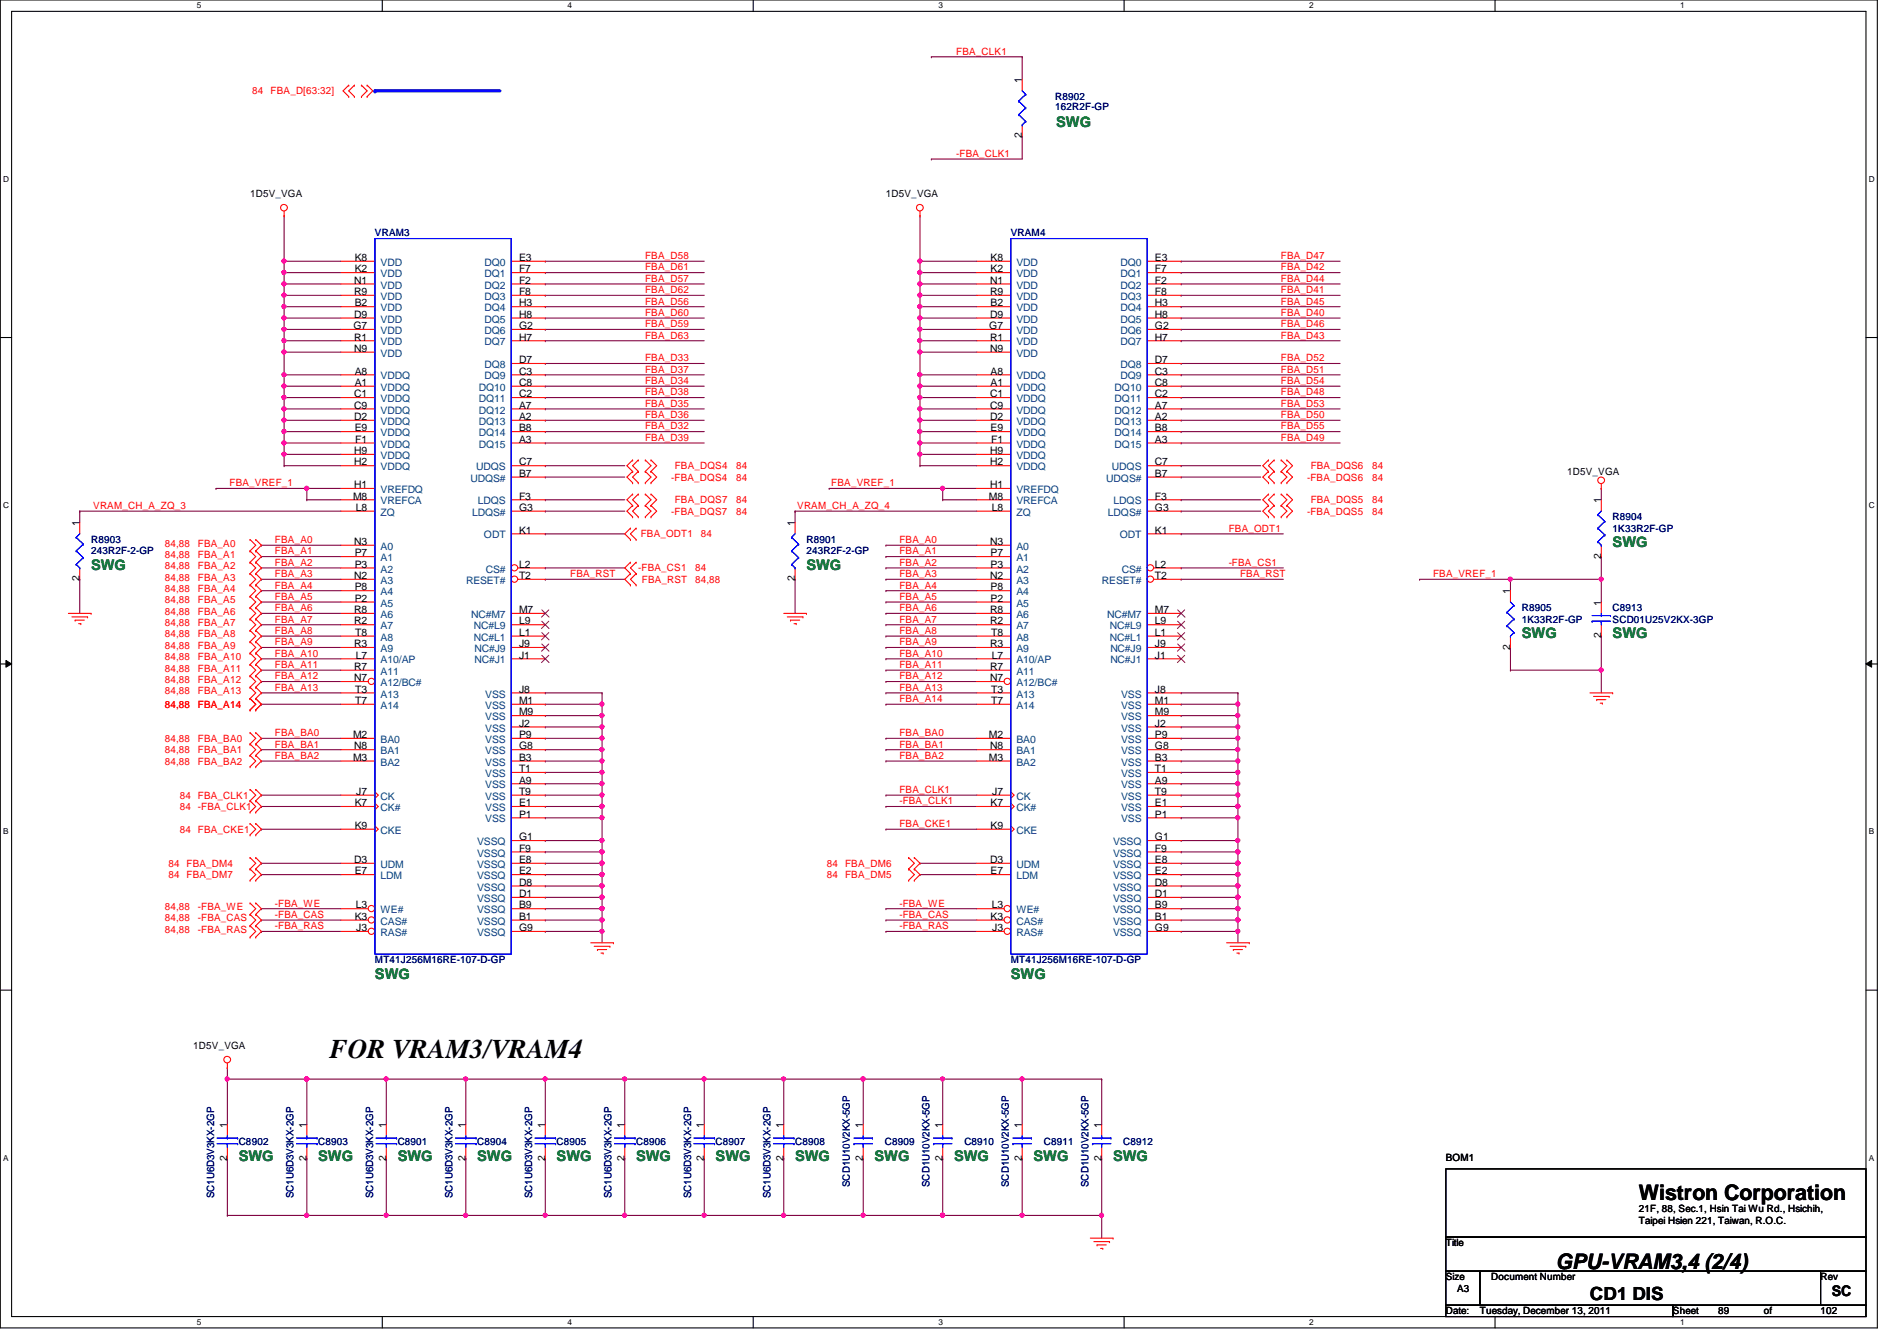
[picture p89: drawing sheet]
<svg xmlns="http://www.w3.org/2000/svg" width="297mm" height="210mm" viewBox="0 0 297 210" stroke-linecap="round" stroke-linejoin="round" font-family="sans-serif">
<defs><g id="words">
<text font-size="4.2" x="51.6" y="165.6">FOR VRAM3/VRAM4</text>
<g font-size="3.3">
<text x="256.6" y="187.9">Wistron Corporation</text>
<text x="243.6" y="198.6">GPU-VRAM3,4 (2/4)</text>
</g>
<text font-size="2.8" x="249" y="203.5">CD1 DIS</text>
<g font-size="2.3" fill="#008000">
<text x="165.4" y="19.9">SWG</text>
<text x="14.3" y="89.2">SWG</text>
<text x="126.3" y="89.2">SWG</text>
<text x="252.5" y="85.7">SWG</text>
<text x="238.3" y="99.9">SWG</text>
<text x="252.5" y="99.9">SWG</text>
<text x="58.7" y="153.2">SWG</text>
<text x="158.3" y="153.2">SWG</text>
<text x="37.4" y="181.7">SWG</text>
<text x="49.8" y="181.7">SWG</text>
<text x="62.3" y="181.7">SWG</text>
<text x="74.7" y="181.7">SWG</text>
<text x="87.2" y="181.7">SWG</text>
<text x="99.6" y="181.7">SWG</text>
<text x="112.1" y="181.7">SWG</text>
<text x="124.5" y="181.7">SWG</text>
<text x="136.9" y="181.7">SWG</text>
<text x="149.4" y="181.7">SWG</text>
<text x="161.8" y="181.7">SWG</text>
<text x="174.3" y="181.7">SWG</text>
</g>
<text font-size="2.3" x="286.8" y="202.9">SC</text>
<g font-size="1.6" fill="#f00">
<text x="149.7" y="8.6">FBA_CLK1</text>
<text x="39.5" y="14.8">84</text>
<text x="42.4" y="14.8">FBA_D[63:32]</text>
<text x="149.7" y="24.6">-FBA_CLK1</text>
<text x="101" y="40.6">FBA_D58</text>
<text x="200.6" y="40.6">FBA_D47</text>
<text x="101" y="45.9">FBA_D62</text>
<text x="101" y="42.3">FBA_D61</text>
<text x="101" y="47.7">FBA_D56</text>
<text x="101" y="44.1">FBA_D57</text>
<text x="200.6" y="44.1">FBA_D44</text>
<text x="200.6" y="42.3">FBA_D42</text>
<text x="200.6" y="45.9">FBA_D41</text>
<text x="200.6" y="47.7">FBA_D45</text>
<text x="101" y="51.2">FBA_D59</text>
<text x="101" y="53">FBA_D63</text>
<text x="101" y="49.4">FBA_D60</text>
<text x="200.6" y="51.2">FBA_D46</text>
<text x="200.6" y="53">FBA_D43</text>
<text x="200.6" y="49.4">FBA_D40</text>
<text x="101" y="58.3">FBA_D37</text>
<text x="101" y="56.6">FBA_D33</text>
<text x="200.6" y="58.3">FBA_D51</text>
<text x="200.6" y="56.6">FBA_D52</text>
<text x="101" y="60.1">FBA_D34</text>
<text x="101" y="65.4">FBA_D36</text>
<text x="101" y="61.9">FBA_D38</text>
<text x="101" y="63.7">FBA_D35</text>
<text x="200.6" y="65.4">FBA_D50</text>
<text x="200.6" y="61.9">FBA_D48</text>
<text x="200.6" y="60.1">FBA_D54</text>
<text x="200.6" y="63.7">FBA_D53</text>
<text x="101" y="67.2">FBA_D32</text>
<text x="101" y="69">FBA_D39</text>
<text x="200.6" y="67.2">FBA_D55</text>
<text x="200.6" y="69">FBA_D49</text>
<text x="35.9" y="76.1">FBA_VREF_1</text>
<text x="105.1" y="75.2">-FBA_DQS4</text>
<text x="105.7" y="73.4">FBA_DQS4</text>
<text x="115.3" y="73.4">84</text>
<text x="115.3" y="75.2">84</text>
<text x="130.2" y="76.1">FBA_VREF_1</text>
<text x="204.7" y="75.2">-FBA_DQS6</text>
<text x="205.2" y="73.4">FBA_DQS6</text>
<text x="214.8" y="75.2">84</text>
<text x="214.8" y="73.4">84</text>
<text x="14.6" y="79.7">VRAM_CH_A_ZQ_3</text>
<text x="105.1" y="80.6">-FBA_DQS7</text>
<text x="105.7" y="78.8">FBA_DQS7</text>
<text x="115.3" y="78.8">84</text>
<text x="115.3" y="80.6">84</text>
<text x="124.8" y="79.7">VRAM_CH_A_ZQ_4</text>
<text x="192.4" y="83.2">FBA_ODT1</text>
<text x="204.7" y="80.6">-FBA_DQS5</text>
<text x="205.2" y="78.8">FBA_DQS5</text>
<text x="214.8" y="80.6">84</text>
<text x="214.8" y="78.8">84</text>
<text x="25.8" y="89.1">84,88</text>
<text x="25.8" y="87.3">84,88</text>
<text x="25.8" y="85.6">84,88</text>
<text x="31" y="89.1">FBA_A2</text>
<text x="31" y="87.3">FBA_A1</text>
<text x="31" y="85.6">FBA_A0</text>
<text x="43" y="88.6">FBA_A2</text>
<text x="43" y="86.8">FBA_A1</text>
<text x="43" y="85">FBA_A0</text>
<text x="99.9" y="89.5">-FBA_CS1</text>
<text x="100.3" y="84.1">FBA_ODT1</text>
<text x="108.8" y="89.5">84</text>
<text x="109.7" y="84.1">84</text>
<text x="140.8" y="88.6">FBA_A2</text>
<text x="140.8" y="86.8">FBA_A1</text>
<text x="140.8" y="85">FBA_A0</text>
<text x="192.4" y="88.6">-FBA_CS1</text>
<text x="25.8" y="90.9">84,88</text>
<text x="25.8" y="94.4">84,88</text>
<text x="25.8" y="92.7">84,88</text>
<text x="31" y="90.9">FBA_A3</text>
<text x="31" y="94.4">FBA_A5</text>
<text x="31" y="92.7">FBA_A4</text>
<text x="43" y="95.7">FBA_A6</text>
<text x="43" y="93.9">FBA_A5</text>
<text x="43" y="92.1">FBA_A4</text>
<text x="43" y="90.3">FBA_A3</text>
<text x="89.3" y="90.3">FBA_RST</text>
<text x="100.5" y="91.2">FBA_RST</text>
<text x="108.8" y="91.2">84,88</text>
<text x="140.8" y="95.7">FBA_A6</text>
<text x="140.8" y="93.9">FBA_A5</text>
<text x="140.8" y="92.1">FBA_A4</text>
<text x="140.8" y="90.3">FBA_A3</text>
<text x="194.2" y="90.3">FBA_RST</text>
<text x="224.4" y="90.3">FBA_VREF_1</text>
<text x="25.8" y="96.2">84,88</text>
<text x="25.8" y="101.6">84,88</text>
<text x="25.8" y="99.8">84,88</text>
<text x="25.8" y="98">84,88</text>
<text x="31" y="96.2">FBA_A6</text>
<text x="31" y="101.6">FBA_A9</text>
<text x="31" y="99.8">FBA_A8</text>
<text x="31" y="98">FBA_A7</text>
<text x="43" y="101">FBA_A9</text>
<text x="43" y="99.2">FBA_A8</text>
<text x="43" y="97.5">FBA_A7</text>
<text x="140.8" y="101">FBA_A9</text>
<text x="140.8" y="99.2">FBA_A8</text>
<text x="140.8" y="97.5">FBA_A7</text>
<text x="25.8" y="106.9">84,88</text>
<text x="25.8" y="105.1">84,88</text>
<text x="25.8" y="103.3">84,88</text>
<text x="31" y="106.9">FBA_A12</text>
<text x="31" y="105.1">FBA_A11</text>
<text x="31" y="103.3">FBA_A10</text>
<text x="43" y="106.3">FBA_A12</text>
<text x="43" y="104.6">FBA_A11</text>
<text x="43" y="102.8">FBA_A10</text>
<text x="140.8" y="106.3">FBA_A12</text>
<text x="140.8" y="104.6">FBA_A11</text>
<text x="140.8" y="102.8">FBA_A10</text>
<text x="25.8" y="110.8">84,88</text>
<text x="25.8" y="108.7">84,88</text>
<text x="31" y="110.8">FBA_A14</text>
<text x="31" y="108.7">FBA_A13</text>
<text x="43" y="108.1">FBA_A13</text>
<text x="140.8" y="109.9">FBA_A14</text>
<text x="140.8" y="108.1">FBA_A13</text>
<text x="25.8" y="119.7">84,88</text>
<text x="25.8" y="116.1">84,88</text>
<text x="25.8" y="117.9">84,88</text>
<text x="31" y="119.7">FBA_BA2</text>
<text x="31" y="116.1">FBA_BA0</text>
<text x="31" y="117.9">FBA_BA1</text>
<text x="43" y="118.8">FBA_BA2</text>
<text x="43" y="117">FBA_BA1</text>
<text x="43" y="115.2">FBA_BA0</text>
<text x="140.8" y="118.8">FBA_BA2</text>
<text x="140.8" y="117">FBA_BA1</text>
<text x="140.8" y="115.2">FBA_BA0</text>
<text x="28.1" y="125">84 FBA_CLK1</text>
<text x="140.8" y="125.9">-FBA_CLK1</text>
<text x="140.8" y="124.1">FBA_CLK1</text>
<text x="28.1" y="130.3">84 FBA_CKE1</text>
<text x="28.1" y="126.8">84 -FBA_CLK1</text>
<text x="140.8" y="129.5">FBA_CKE1</text>
<text x="26.4" y="137.5">84 FBA_DM7</text>
<text x="26.4" y="135.7">84 FBA_DM4</text>
<text x="129.5" y="135.7">84</text>
<text x="129.5" y="137.5">84</text>
<text x="132.3" y="135.7">FBA_DM6</text>
<text x="132.3" y="137.5">FBA_DM5</text>
<text x="25.8" y="142.5">84,88</text>
<text x="31" y="142.5">-FBA_WE</text>
<text x="43" y="143.7">-FBA_CAS</text>
<text x="43" y="141.9">-FBA_WE</text>
<text x="140.8" y="143.7">-FBA_CAS</text>
<text x="140.8" y="141.9">-FBA_WE</text>
<text x="25.8" y="144.2">84,88</text>
<text x="25.8" y="146">84,88</text>
<text x="31" y="144.2">-FBA_CAS</text>
<text x="31" y="146">-FBA_RAS</text>
<text x="43" y="145.5">-FBA_RAS</text>
<text x="140.8" y="145.5">-FBA_RAS</text>
</g>
<g font-size="1.6">
<text x="160" y="13" transform="rotate(-90 160 13)">1</text>
<text x="160" y="21.7" transform="rotate(-90 160 21.7)">2</text>
<text x="39.2" y="30.8">1D5V_VGA</text>
<text x="138.7" y="30.8">1D5V_VGA</text>
<text x="55.5" y="40.9">K8</text>
<text x="81.3" y="40.9">E3</text>
<text x="155.1" y="40.9">K8</text>
<text x="180.9" y="40.9">E3</text>
<text x="55.5" y="44.4">N1</text>
<text x="55.5" y="46.2">R9</text>
<text x="55.5" y="48">B2</text>
<text x="55.5" y="42.6">K2</text>
<text x="81.3" y="44.4">F2</text>
<text x="81.3" y="42.6">F7</text>
<text x="81.3" y="46.2">F8</text>
<text x="81.3" y="48">H3</text>
<text x="155" y="44.4">N1</text>
<text x="155" y="46.2">R9</text>
<text x="155.1" y="48">B2</text>
<text x="155.1" y="42.6">K2</text>
<text x="180.9" y="44.4">F2</text>
<text x="180.9" y="42.6">F7</text>
<text x="180.9" y="46.2">F8</text>
<text x="180.9" y="48">H3</text>
<text x="55.3" y="51.5">G7</text>
<text x="55.5" y="49.7">D9</text>
<text x="55.5" y="53.3">R1</text>
<text x="81.3" y="51.5">G2</text>
<text x="81.3" y="53.3">H7</text>
<text x="81.3" y="49.7">H8</text>
<text x="154.9" y="51.5">G7</text>
<text x="155" y="49.7">D9</text>
<text x="155" y="53.3">R1</text>
<text x="180.9" y="51.5">G2</text>
<text x="180.9" y="53.3">H7</text>
<text x="180.9" y="49.7">H8</text>
<text x="55.5" y="55.1">N9</text>
<text x="55.5" y="58.6">A8</text>
<text x="81.3" y="58.6">C3</text>
<text x="81.3" y="56.9">D7</text>
<text x="155" y="55.1">N9</text>
<text x="155.1" y="58.6">A8</text>
<text x="180.9" y="58.6">C3</text>
<text x="180.9" y="56.9">D7</text>
<text x="55.5" y="62.2">C1</text>
<text x="55.5" y="64">C9</text>
<text x="55.5" y="65.7">D2</text>
<text x="55.5" y="60.4">A1</text>
<text x="81.3" y="62.2">C2</text>
<text x="81.3" y="60.4">C8</text>
<text x="81.3" y="65.7">A2</text>
<text x="81.3" y="64">A7</text>
<text x="155" y="62.2">C1</text>
<text x="155" y="64">C9</text>
<text x="155" y="65.7">D2</text>
<text x="155.1" y="60.4">A1</text>
<text x="180.8" y="62.2">C2</text>
<text x="180.8" y="60.4">C8</text>
<text x="180.8" y="65.7">A2</text>
<text x="180.8" y="64">A7</text>
<text x="55.5" y="71.1">H9</text>
<text x="55.5" y="67.5">E9</text>
<text x="55.6" y="69.3">F1</text>
<text x="81.3" y="67.5">B8</text>
<text x="81.3" y="69.3">A3</text>
<text x="155" y="71.1">H9</text>
<text x="155.1" y="67.5">E9</text>
<text x="155.2" y="69.3">F1</text>
<text x="180.8" y="67.5">B8</text>
<text x="180.8" y="69.3">A3</text>
<text x="55.5" y="72.9">H2</text>
<text x="55.5" y="76.4">H1</text>
<text x="81.3" y="72.9">C7</text>
<text x="81.3" y="74.6">B7</text>
<text x="155" y="72.9">H2</text>
<text x="155" y="76.4">H1</text>
<text x="180.8" y="72.9">C7</text>
<text x="180.9" y="74.6">B7</text>
<text x="245.4" y="74.3">1D5V_VGA</text>
<text x="12.4" y="82.3" transform="rotate(-90 12.4 82.3)">1</text>
<text x="55.3" y="78.2">M8</text>
<text x="55.7" y="80">L8</text>
<text x="81.3" y="80">G3</text>
<text x="81.3" y="83.5">K1</text>
<text x="81.3" y="78.2">F3</text>
<text x="124.5" y="82.3" transform="rotate(-90 124.5 82.3)">1</text>
<text x="154.9" y="78.2">M8</text>
<text x="155.3" y="80">L8</text>
<text x="180.8" y="83.5">K1</text>
<text x="180.9" y="78.2">F3</text>
<text x="180.9" y="80">G3</text>
<text x="250.7" y="78.8" transform="rotate(-90 250.7 78.8)">1</text>
<text x="55.5" y="85.3">N3</text>
<text x="55.5" y="88.9">P3</text>
<text x="55.5" y="87.1">P7</text>
<text x="81.3" y="88.9">L2</text>
<text x="155" y="85.3">N3</text>
<text x="155.1" y="88.9">P3</text>
<text x="155.1" y="87.1">P7</text>
<text x="180.9" y="88.9">L2</text>
<text x="250.7" y="87.5" transform="rotate(-90 250.7 87.5)">2</text>
<text x="12.4" y="91" transform="rotate(-90 12.4 91)">2</text>
<text x="55.5" y="90.6">N2</text>
<text x="55.5" y="96">R8</text>
<text x="55.5" y="94.2">P2</text>
<text x="55.5" y="92.4">P8</text>
<text x="81.3" y="90.6">T2</text>
<text x="81.3" y="96">M7</text>
<text x="124.5" y="91" transform="rotate(-90 124.5 91)">2</text>
<text x="155" y="90.6">N2</text>
<text x="155" y="96">R8</text>
<text x="155.1" y="94.2">P2</text>
<text x="155.1" y="92.4">P8</text>
<text x="180.8" y="90.6">T2</text>
<text x="180.9" y="96">M7</text>
<text x="236.5" y="93" transform="rotate(-90 236.5 93)">1</text>
<text x="250.7" y="94.8" transform="rotate(-90 250.7 94.8)">1</text>
<text x="55.5" y="97.7">R2</text>
<text x="55.5" y="101.3">R3</text>
<text x="55.6" y="99.5">T8</text>
<text x="81.3" y="101.3">J9</text>
<text x="81.3" y="99.5">L1</text>
<text x="81.3" y="97.7">L9</text>
<text x="155" y="97.7">R2</text>
<text x="155" y="101.3">R3</text>
<text x="155.2" y="99.5">T8</text>
<text x="180.9" y="101.3">J9</text>
<text x="180.9" y="99.5">L1</text>
<text x="180.9" y="97.7">L9</text>
<text x="236.5" y="101.7" transform="rotate(-90 236.5 101.7)">2</text>
<text x="250.7" y="99.9" transform="rotate(-90 250.7 99.9)">2</text>
<text x="55.5" y="106.6">N7</text>
<text x="55.5" y="104.9">R7</text>
<text x="55.7" y="103.1">L7</text>
<text x="81.3" y="103.1">J1</text>
<text x="155" y="106.6">N7</text>
<text x="155" y="104.9">R7</text>
<text x="155.3" y="103.1">L7</text>
<text x="180.9" y="103.1">J1</text>
<text x="55.6" y="110.2">T7</text>
<text x="55.6" y="108.4">T3</text>
<text x="81.3" y="113.7">J2</text>
<text x="81.3" y="108.4">J8</text>
<text x="81.3" y="110.2">M1</text>
<text x="81.3" y="112">M9</text>
<text x="155.2" y="110.2">T7</text>
<text x="155.2" y="108.4">T3</text>
<text x="180.8" y="113.7">J2</text>
<text x="180.8" y="108.4">J8</text>
<text x="180.8" y="110.2">M1</text>
<text x="180.8" y="112">M9</text>
<text x="55.3" y="115.5">M2</text>
<text x="55.3" y="119.1">M3</text>
<text x="55.5" y="117.3">N8</text>
<text x="81.3" y="119.1">B3</text>
<text x="81.3" y="117.3">G8</text>
<text x="81.3" y="115.5">P9</text>
<text x="154.9" y="115.5">M2</text>
<text x="154.9" y="119.1">M3</text>
<text x="155" y="117.3">N8</text>
<text x="180.8" y="119.1">B3</text>
<text x="180.8" y="117.3">G8</text>
<text x="180.8" y="115.5">P9</text>
<text x="55.8" y="124.4">J7</text>
<text x="81.3" y="120.9">T1</text>
<text x="81.3" y="124.4">T9</text>
<text x="81.3" y="122.6">A9</text>
<text x="155.4" y="124.4">J7</text>
<text x="180.8" y="120.9">T1</text>
<text x="180.8" y="124.4">T9</text>
<text x="180.8" y="122.6">A9</text>
<text x="55.5" y="126.2">K7</text>
<text x="55.5" y="129.8">K9</text>
<text x="81.3" y="126.2">E1</text>
<text x="81.3" y="128">P1</text>
<text x="81.3" y="131.5">G1</text>
<text x="155.1" y="126.2">K7</text>
<text x="155.1" y="129.8">K9</text>
<text x="180.8" y="126.2">E1</text>
<text x="180.8" y="128">P1</text>
<text x="180.9" y="131.5">G1</text>
<text x="55.5" y="135.1">D3</text>
<text x="55.5" y="136.9">E7</text>
<text x="81.3" y="136.9">E2</text>
<text x="81.3" y="135.1">E8</text>
<text x="81.3" y="133.3">F9</text>
<text x="155" y="135.1">D3</text>
<text x="155.1" y="136.9">E7</text>
<text x="180.9" y="136.9">E2</text>
<text x="180.9" y="135.1">E8</text>
<text x="180.9" y="133.3">F9</text>
<text x="55.5" y="144">K3</text>
<text x="55.7" y="142.2">L3</text>
<text x="81.3" y="144">B1</text>
<text x="81.3" y="142.2">B9</text>
<text x="81.3" y="140.4">D1</text>
<text x="81.3" y="138.6">D8</text>
<text x="155.1" y="144">K3</text>
<text x="155.3" y="142.2">L3</text>
<text x="180.9" y="144">B1</text>
<text x="180.9" y="142.2">B9</text>
<text x="180.9" y="140.4">D1</text>
<text x="180.9" y="138.6">D8</text>
<text x="55.8" y="145.8">J3</text>
<text x="81.3" y="145.8">G9</text>
<text x="155.4" y="145.8">J3</text>
<text x="180.9" y="145.8">G9</text>
<text x="30.3" y="164.1">1D5V_VGA</text>
<text x="35.6" y="176.6" transform="rotate(-90 35.6 176.6)">1</text>
<text x="48" y="176.6" transform="rotate(-90 48 176.6)">1</text>
<text x="60.4" y="176.6" transform="rotate(-90 60.4 176.6)">1</text>
<text x="72.9" y="176.6" transform="rotate(-90 72.9 176.6)">1</text>
<text x="85.3" y="176.6" transform="rotate(-90 85.3 176.6)">1</text>
<text x="97.8" y="176.6" transform="rotate(-90 97.8 176.6)">1</text>
<text x="110.2" y="176.6" transform="rotate(-90 110.2 176.6)">1</text>
<text x="122.7" y="176.6" transform="rotate(-90 122.7 176.6)">1</text>
<text x="135.1" y="176.6" transform="rotate(-90 135.1 176.6)">1</text>
<text x="147.6" y="176.6" transform="rotate(-90 147.6 176.6)">1</text>
<text x="160" y="176.6" transform="rotate(-90 160 176.6)">1</text>
<text x="172.5" y="176.6" transform="rotate(-90 172.5 176.6)">1</text>
<text x="35.6" y="181.7" transform="rotate(-90 35.6 181.7)">2</text>
<text x="48" y="181.7" transform="rotate(-90 48 181.7)">2</text>
<text x="60.4" y="181.7" transform="rotate(-90 60.4 181.7)">2</text>
<text x="72.9" y="181.7" transform="rotate(-90 72.9 181.7)">2</text>
<text x="85.3" y="181.7" transform="rotate(-90 85.3 181.7)">2</text>
<text x="97.8" y="181.7" transform="rotate(-90 97.8 181.7)">2</text>
<text x="110.2" y="181.7" transform="rotate(-90 110.2 181.7)">2</text>
<text x="122.7" y="181.7" transform="rotate(-90 122.7 181.7)">2</text>
<text x="135.1" y="181.7" transform="rotate(-90 135.1 181.7)">2</text>
<text x="147.6" y="181.7" transform="rotate(-90 147.6 181.7)">2</text>
<text x="160" y="181.7" transform="rotate(-90 160 181.7)">2</text>
<text x="172.5" y="181.7" transform="rotate(-90 172.5 181.7)">2</text>
<text x="226.4" y="181.7">BOM1</text>
<text x="256.6" y="191.6">Taipei Hsien 221, Taiwan, R.O.C.</text>
<text x="256.6" y="189.7">21F, 88, Sec.1, Hsin Tai Wu Rd., Hsichih,</text>
<text x="226.4" y="195.1">Title</text>
<text x="226.4" y="200.4">Size</text>
<text x="228.2" y="202.2">A3</text>
<text x="233.5" y="200.4">Document Number</text>
<text x="285.1" y="200.4">Rev</text>
<text x="226.4" y="205.7">Date:</text>
<text x="231.7" y="205.7">Tuesday, December 13, 2011</text>
<text x="261.9" y="205.7">Sheet</text>
<text x="269.1" y="205.7">89</text>
<text x="276.2" y="205.7">of</text>
<text x="285.1" y="205.7">102</text>
</g>
<g font-size="1.6" fill="#000080">
<text x="165.2" y="17.3">162R2F-GP</text>
<text x="165.2" y="15.7">R8902</text>
<text x="58.7" y="37">VRAM3</text>
<text x="158.3" y="37">VRAM4</text>
<text x="252.5" y="83.2">1K33R2F-GP</text>
<text x="252.5" y="81.4">R8904</text>
<text x="14.3" y="86.8">243R2F-2-GP</text>
<text x="14.3" y="85">R8903</text>
<text x="126.3" y="86.8">243R2F-2-GP</text>
<text x="126.3" y="85">R8901</text>
<text x="238.3" y="95.7">R8905</text>
<text x="252.5" y="95.7">C8913</text>
<text x="238.3" y="97.5">1K33R2F-GP</text>
<text x="252.5" y="97.5">SCD01U25V2KX-3GP</text>
<text x="58.7" y="150.8">MT41J256M16RE-107-D-GP</text>
<text x="158.3" y="150.8">MT41J256M16RE-107-D-GP</text>
<text x="37.4" y="179.2">C8902</text>
<text x="49.8" y="179.2">C8903</text>
<text x="62.3" y="179.2">C8901</text>
<text x="74.7" y="179.2">C8904</text>
<text x="87.2" y="179.2">C8905</text>
<text x="99.6" y="179.2">C8906</text>
<text x="112.1" y="179.2">C8907</text>
<text x="124.5" y="179.2">C8908</text>
<text x="138.6" y="179.2">C8909</text>
<text x="151" y="179.2">C8910</text>
<text x="163.4" y="179.2">C8911</text>
<text x="175.9" y="179.2">C8912</text>
<text x="133.1" y="185.8" transform="rotate(-90 133.1 185.8)">SCD1U10V2KX-5GP</text>
<text x="145.5" y="185.8" transform="rotate(-90 145.5 185.8)">SCD1U10V2KX-5GP</text>
<text x="158" y="185.8" transform="rotate(-90 158 185.8)">SCD1U10V2KX-5GP</text>
<text x="170.4" y="185.8" transform="rotate(-90 170.4 185.8)">SCD1U10V2KX-5GP</text>
<text x="33.5" y="187.6" transform="rotate(-90 33.5 187.6)">SC1U6D3V3KX-2GP</text>
<text x="46" y="187.6" transform="rotate(-90 46 187.6)">SC1U6D3V3KX-2GP</text>
<text x="58.4" y="187.6" transform="rotate(-90 58.4 187.6)">SC1U6D3V3KX-2GP</text>
<text x="70.9" y="187.6" transform="rotate(-90 70.9 187.6)">SC1U6D3V3KX-2GP</text>
<text x="83.3" y="187.6" transform="rotate(-90 83.3 187.6)">SC1U6D3V3KX-2GP</text>
<text x="95.8" y="187.6" transform="rotate(-90 95.8 187.6)">SC1U6D3V3KX-2GP</text>
<text x="108.2" y="187.6" transform="rotate(-90 108.2 187.6)">SC1U6D3V3KX-2GP</text>
<text x="120.6" y="187.6" transform="rotate(-90 120.6 187.6)">SC1U6D3V3KX-2GP</text>
</g>
<g font-size="1.6" fill="#004080">
<text x="59.6" y="41.6">VDD</text>
<text x="75.9" y="41.6">DQ0</text>
<text x="159.2" y="41.6">VDD</text>
<text x="175.4" y="41.6">DQ0</text>
<text x="59.6" y="43.4">VDD</text>
<text x="59.6" y="45.2">VDD</text>
<text x="59.6" y="46.9">VDD</text>
<text x="75.9" y="45.2">DQ2</text>
<text x="75.9" y="43.4">DQ1</text>
<text x="75.9" y="46.9">DQ3</text>
<text x="159.2" y="43.4">VDD</text>
<text x="159.2" y="45.2">VDD</text>
<text x="159.2" y="46.9">VDD</text>
<text x="175.4" y="45.2">DQ2</text>
<text x="175.4" y="43.4">DQ1</text>
<text x="175.4" y="46.9">DQ3</text>
<text x="59.6" y="48.7">VDD</text>
<text x="59.6" y="50.5">VDD</text>
<text x="59.6" y="52.3">VDD</text>
<text x="75.9" y="52.3">DQ6</text>
<text x="75.9" y="48.7">DQ4</text>
<text x="75.9" y="50.5">DQ5</text>
<text x="159.2" y="48.7">VDD</text>
<text x="159.2" y="50.5">VDD</text>
<text x="159.2" y="52.3">VDD</text>
<text x="175.4" y="52.3">DQ6</text>
<text x="175.4" y="48.7">DQ4</text>
<text x="175.4" y="50.5">DQ5</text>
<text x="59.6" y="55.8">VDD</text>
<text x="59.6" y="54.1">VDD</text>
<text x="59.6" y="59.4">VDDQ</text>
<text x="75.9" y="59.4">DQ9</text>
<text x="75.9" y="57.6">DQ8</text>
<text x="75.9" y="54.1">DQ7</text>
<text x="159.2" y="55.8">VDD</text>
<text x="159.2" y="54.1">VDD</text>
<text x="159.2" y="59.4">VDDQ</text>
<text x="175.4" y="59.4">DQ9</text>
<text x="175.4" y="57.6">DQ8</text>
<text x="175.4" y="54.1">DQ7</text>
<text x="59.6" y="62.9">VDDQ</text>
<text x="59.6" y="64.7">VDDQ</text>
<text x="59.6" y="61.2">VDDQ</text>
<text x="75" y="62.9">DQ11</text>
<text x="75" y="61.2">DQ10</text>
<text x="75" y="64.7">DQ12</text>
<text x="159.2" y="62.9">VDDQ</text>
<text x="159.2" y="64.7">VDDQ</text>
<text x="159.2" y="61.2">VDDQ</text>
<text x="174.5" y="62.9">DQ11</text>
<text x="174.5" y="61.2">DQ10</text>
<text x="174.5" y="64.7">DQ12</text>
<text x="59.6" y="66.5">VDDQ</text>
<text x="59.6" y="68.3">VDDQ</text>
<text x="59.6" y="70.1">VDDQ</text>
<text x="59.6" y="71.8">VDDQ</text>
<text x="75" y="68.3">DQ14</text>
<text x="75" y="66.5">DQ13</text>
<text x="75" y="70.1">DQ15</text>
<text x="159.2" y="66.5">VDDQ</text>
<text x="159.2" y="68.3">VDDQ</text>
<text x="159.2" y="70.1">VDDQ</text>
<text x="159.2" y="71.8">VDDQ</text>
<text x="174.5" y="68.3">DQ14</text>
<text x="174.5" y="66.5">DQ13</text>
<text x="174.5" y="70.1">DQ15</text>
<text x="59.6" y="73.6">VDDQ</text>
<text x="59.6" y="77.2">VREFDQ</text>
<text x="73.7" y="75.4">UDQS#</text>
<text x="74.5" y="73.6">UDQS</text>
<text x="159.2" y="73.6">VDDQ</text>
<text x="159.2" y="77.2">VREFDQ</text>
<text x="173.2" y="75.4">UDQS#</text>
<text x="174.1" y="73.6">UDQS</text>
<text x="59.6" y="80.7">ZQ</text>
<text x="59.6" y="79">VREFCA</text>
<text x="73.9" y="80.7">LDQS#</text>
<text x="74.8" y="79">LDQS</text>
<text x="159.2" y="80.7">ZQ</text>
<text x="159.2" y="79">VREFCA</text>
<text x="173.5" y="80.7">LDQS#</text>
<text x="174.4" y="79">LDQS</text>
<text x="59.6" y="86.1">A0</text>
<text x="59.6" y="89.6">A2</text>
<text x="59.6" y="87.8">A1</text>
<text x="75.8" y="84.3">ODT</text>
<text x="76.1" y="89.6">CS#</text>
<text x="159.2" y="86.1">A0</text>
<text x="159.2" y="89.6">A2</text>
<text x="159.2" y="87.8">A1</text>
<text x="175.3" y="84.3">ODT</text>
<text x="175.6" y="89.6">CS#</text>
<text x="59.6" y="91.4">A3</text>
<text x="59.6" y="95">A5</text>
<text x="59.6" y="93.2">A4</text>
<text x="73" y="91.4">RESET#</text>
<text x="159.2" y="91.4">A3</text>
<text x="159.2" y="95">A5</text>
<text x="159.2" y="93.2">A4</text>
<text x="172.5" y="91.4">RESET#</text>
<text x="59.6" y="100.3">A8</text>
<text x="59.6" y="98.5">A7</text>
<text x="59.6" y="96.7">A6</text>
<text x="73.8" y="96.7">NC#M7</text>
<text x="74.2" y="100.3">NC#L1</text>
<text x="74.2" y="98.5">NC#L9</text>
<text x="159.2" y="100.3">A8</text>
<text x="159.2" y="98.5">A7</text>
<text x="159.2" y="96.7">A6</text>
<text x="173.4" y="96.7">NC#M7</text>
<text x="173.8" y="100.3">NC#L1</text>
<text x="173.8" y="98.5">NC#L9</text>
<text x="59.6" y="103.8">A10/AP</text>
<text x="59.6" y="107.4">A12/BC#</text>
<text x="59.6" y="102.1">A9</text>
<text x="59.6" y="105.6">A11</text>
<text x="74.3" y="103.8">NC#J1</text>
<text x="74.3" y="102.1">NC#J9</text>
<text x="159.2" y="103.8">A10/AP</text>
<text x="159.2" y="107.4">A12/BC#</text>
<text x="159.2" y="102.1">A9</text>
<text x="159.2" y="105.6">A11</text>
<text x="173.9" y="103.8">NC#J1</text>
<text x="173.9" y="102.1">NC#J9</text>
<text x="59.6" y="111">A14</text>
<text x="59.6" y="109.2">A13</text>
<text x="76" y="109.2">VSS</text>
<text x="76" y="111">VSS</text>
<text x="76" y="112.7">VSS</text>
<text x="159.2" y="111">A14</text>
<text x="159.2" y="109.2">A13</text>
<text x="175.6" y="109.2">VSS</text>
<text x="175.6" y="111">VSS</text>
<text x="175.6" y="112.7">VSS</text>
<text x="59.6" y="116.3">BA0</text>
<text x="59.6" y="119.8">BA2</text>
<text x="59.6" y="118.1">BA1</text>
<text x="76" y="119.8">VSS</text>
<text x="76" y="118.1">VSS</text>
<text x="76" y="114.5">VSS</text>
<text x="76" y="116.3">VSS</text>
<text x="159.2" y="116.3">BA0</text>
<text x="159.2" y="119.8">BA2</text>
<text x="159.2" y="118.1">BA1</text>
<text x="175.6" y="119.8">VSS</text>
<text x="175.6" y="118.1">VSS</text>
<text x="175.6" y="114.5">VSS</text>
<text x="175.6" y="116.3">VSS</text>
<text x="59.6" y="125.2">CK</text>
<text x="76" y="121.6">VSS</text>
<text x="76" y="125.2">VSS</text>
<text x="76" y="123.4">VSS</text>
<text x="159.2" y="125.2">CK</text>
<text x="175.6" y="121.6">VSS</text>
<text x="175.6" y="125.2">VSS</text>
<text x="175.6" y="123.4">VSS</text>
<text x="59.6" y="127">CK#</text>
<text x="59.6" y="130.5">CKE</text>
<text x="76" y="127">VSS</text>
<text x="76" y="128.7">VSS</text>
<text x="159.2" y="127">CK#</text>
<text x="159.2" y="130.5">CKE</text>
<text x="175.6" y="127">VSS</text>
<text x="175.6" y="128.7">VSS</text>
<text x="59.6" y="135.8">UDM</text>
<text x="59.6" y="137.6">LDM</text>
<text x="74.7" y="137.6">VSSQ</text>
<text x="74.7" y="135.8">VSSQ</text>
<text x="74.7" y="134.1">VSSQ</text>
<text x="74.7" y="132.3">VSSQ</text>
<text x="159.2" y="135.8">UDM</text>
<text x="159.2" y="137.6">LDM</text>
<text x="174.3" y="137.6">VSSQ</text>
<text x="174.3" y="135.8">VSSQ</text>
<text x="174.3" y="134.1">VSSQ</text>
<text x="174.3" y="132.3">VSSQ</text>
<text x="59.6" y="143">WE#</text>
<text x="74.7" y="143">VSSQ</text>
<text x="74.7" y="141.2">VSSQ</text>
<text x="74.7" y="139.4">VSSQ</text>
<text x="159.2" y="143">WE#</text>
<text x="174.3" y="143">VSSQ</text>
<text x="174.3" y="141.2">VSSQ</text>
<text x="174.3" y="139.4">VSSQ</text>
<text x="59.6" y="146.5">RAS#</text>
<text x="59.6" y="144.7">CAS#</text>
<text x="74.7" y="144.7">VSSQ</text>
<text x="74.7" y="146.5">VSSQ</text>
<text x="159.2" y="146.5">RAS#</text>
<text x="159.2" y="144.7">CAS#</text>
<text x="174.3" y="144.7">VSSQ</text>
<text x="174.3" y="146.5">VSSQ</text>
</g>
<g font-size="1.3">
<text x="30.8" y="1.3">5</text>
<text x="88.9" y="1.3">4</text>
<text x="146.9" y="1.3">3</text>
<text x="205" y="1.3">2</text>
<text x="263.1" y="1.3">1</text>
<text x=".5" y="28.4">D</text>
<text x="292.6" y="28.4">D</text>
<text x=".5" y="79.5">C</text>
<text x="292.6" y="79.5">C</text>
<text x=".5" y="130.6">B</text>
<text x="292.6" y="130.6">B</text>
<text x=".5" y="181.7">A</text>
<text x="292.6" y="181.7">A</text>
<text x="30.8" y="207.4">5</text>
<text x="88.9" y="207.4">4</text>
<text x="146.9" y="207.4">3</text>
<text x="205" y="207.4">2</text>
<text x="263.1" y="207.4">1</text>
</g>
</g></defs>
<path d="M0 0h294v207.9h-294zM1.8 1.8h290.4v204.3h-290.4z" fill="none" stroke="#000" stroke-width=".17"/>
<g fill="#fff">
<path d="M30.8 .2h.7v1.4h-.7z"/>
<path d="M30.8 206.2h.7v1.4h-.7z"/>
</g>
<path d="M59.9 0v1.8M59.9 206.1v1.8" fill="none" stroke="#000" stroke-width=".17"/>
<g fill="#fff">
<path d="M88.9 .2h.6v1.4h-.6z"/>
<path d="M88.9 206.2h.6v1.4h-.6z"/>
</g>
<path d="M117.9 0v1.8M117.9 206.1v1.8" fill="none" stroke="#000" stroke-width=".17"/>
<g fill="#fff">
<path d="M146.9 .2h.7v1.4h-.7z"/>
<path d="M146.9 206.2h.7v1.4h-.7z"/>
</g>
<path d="M176 0v1.8M176 206.1v1.8" fill="none" stroke="#000" stroke-width=".17"/>
<g fill="#fff">
<path d="M205 .2h.7v1.4h-.7z"/>
<path d="M205 206.2h.7v1.4h-.7z"/>
</g>
<path d="M234.1 0v1.8M234.1 206.1v1.8" fill="none" stroke="#000" stroke-width=".17"/>
<g fill="#fff">
<path d="M263.1 .2h.7v1.4h-.7z"/>
<path d="M263.1 206.2h.7v1.4h-.7z"/>
<path d="M.5 27.3h.9v1.4h-.9z"/>
<path d="M292.6 27.3h.9v1.4h-.9z"/>
<path d="M.5 78.4h.9v1.4h-.9z"/>
<path d="M292.6 78.4h.9v1.4h-.9z"/>
</g>
<path d="M0 52.8h1.8M292.2 52.8h1.8" fill="none" stroke="#000" stroke-width=".17"/>
<g fill="#fff">
<path d="M.5 129.5h.8v1.4h-.8z"/>
<path d="M292.6 129.5h.9v1.4h-.9z"/>
</g>
<path d="M0 103.9h1.8M292.2 103.9h1.8" fill="none" stroke="#000" stroke-width=".17"/>
<path d="M.9 103.4l.9 .5-.9 .5zM292.2 103.9l.9-.5v1z" fill="#000"/>
<path d="M.9 103.4l.9 .5-.9 .5zM292.2 103.9l.9-.5v1z" fill="none" stroke="#000" stroke-width=".16"/>
<g fill="#fff">
<path d="M.5 180.5h.8v1.4h-.8z"/>
<path d="M292.6 180.5h.9v1.4h-.9z"/>
</g>
<path d="M0 155h1.8M292.2 155h1.8" fill="none" stroke="#000" stroke-width=".17"/>
<g fill="none" stroke="#800040" stroke-width=".17">
<path d="M85.4 46.2h24.9M85.4 42.7h24.9M85.4 40.9h24.9M85.4 58.7h24.9M85.4 46.2h.1M85.4 42.7h.1M85.4 40.9h.1M85.4 58.7h.1M85.4 67.6h24.9M85.4 69.3h24.9M85.4 60.5h24.9M85.4 65.8h24.9"/>
<path d="M85.4 62.2h24.9M85.4 67.6h.1M85.4 69.3h.1M85.4 60.5h.1M85.4 65.8h.1M85.4 62.2h.1M185 83.6h16M185 83.6h.1M40.9 119.1h12.5M40.9 117.3h12.5M40.9 115.6h12.5M40.9 119.1h.1"/>
<path d="M40.9 117.3h.1M40.9 115.6h.1M144.1 135.1h.1M144.1 136.9h.1M144.1 135.1h8.8M144.1 136.9h8.8M40.9 145.8h12.5M40.9 144h12.5M40.9 142.2h12.5M40.9 145.8h.1M40.9 144h.1M40.9 142.2h.1"/>
</g>
<path d="M58.7 14.2h19.6" fill="none" stroke="#00f" stroke-width=".51"/>
<circle cx="58.7" cy="14.2" r=".25" fill="#00f"/>
<g fill="none" stroke="#800040" stroke-width=".17">
<path d="M185 44.4h24.8M185 51.6h24.8M185 42.7h24.8M185 44.4h.1M185 51.6h.1M185 42.7h.1M185 65.8h24.8M185 62.2h24.8M185 60.5h24.8M185 67.6h24.8M185 65.8h.1M185 62.2h.1"/>
<path d="M185 60.5h.1M185 67.6h.1M85.4 90.7h12.4M85.4 90.7h.1M40.9 110.2h12.5M40.9 110.2h.1M85.4 119.1h.1M94.3 117.3h.1M94.3 117.3v1.8h-8.9M138.7 110.2h.1M138.7 110.2h14.2M85.4 124.5h8.9"/>
<path d="M85.4 124.5h.1M94.3 128h.1M94.3 128v3.6M138.7 129.8h.1M138.7 126.2h.1M138.7 124.5h.1M138.7 129.8h14.2M138.7 126.2h14.2M138.7 124.5h14.2"/>
</g>
<circle cx="94.2" cy="117.3" r=".32" fill="#f0f"/>
<circle cx="94.2" cy="117.3" r=".32" fill="none" stroke="#f0f" stroke-width=".17"/>
<path d="M94.3 113.8h.1M94.3 113.8v1.8" fill="none" stroke="#800040" stroke-width=".17"/>
<circle cx="94.2" cy="113.8" r=".32" fill="#f0f"/>
<circle cx="94.2" cy="113.8" r=".32" fill="none" stroke="#f0f" stroke-width=".17"/>
<path d="M94.3 115.6h.1M94.3 115.6v1.7" fill="none" stroke="#800040" stroke-width=".17"/>
<circle cx="94.2" cy="115.5" r=".32" fill="#f0f"/>
<circle cx="94.2" cy="115.5" r=".32" fill="none" stroke="#f0f" stroke-width=".17"/>
<path d="M94.3 120.9h.1M94.3 120.9v1.8" fill="none" stroke="#800040" stroke-width=".17"/>
<circle cx="94.2" cy="120.9" r=".32" fill="#f0f"/>
<circle cx="94.2" cy="120.9" r=".32" fill="none" stroke="#f0f" stroke-width=".17"/>
<path d="M94.3 112h.1M94.3 112v1.8" fill="none" stroke="#800040" stroke-width=".17"/>
<circle cx="94.2" cy="112" r=".32" fill="#f0f"/>
<circle cx="94.2" cy="112" r=".32" fill="none" stroke="#f0f" stroke-width=".17"/>
<g fill="none" stroke="#800040" stroke-width=".17">
<path d="M85.4 108.5h8.9M85.4 113.8h8.9M85.4 112h8.9M85.4 117.3h8.9M85.4 115.6h8.9M85.4 108.5h.1M85.4 113.8h.1M85.4 112h.1M85.4 117.3h.1M85.4 115.6h.1M94.3 108.5h.1M94.3 119.1h.1"/>
<path d="M94.3 108.5v1.7M94.3 119.1v1.8h-8.9M85.4 122.7h8.9M85.4 136.9h8.9M85.4 131.6h8.9M85.4 122.7h.1M85.4 120.9h.1M85.4 136.9h.1M85.4 131.6h.1M85.4 142.2h8.9M85.4 140.5h8.9M85.4 145.8h8.9"/>
<path d="M85.4 144h8.9M85.4 142.2h.1M85.4 140.5h.1M85.4 145.8h.1M85.4 144h.1"/>
</g>
<circle cx="94.2" cy="119.1" r=".32" fill="#f0f"/>
<circle cx="94.2" cy="119.1" r=".32" fill="none" stroke="#f0f" stroke-width=".17"/>
<path d="M85.4 110.2h8.9M85.4 110.2h.1M94.3 110.2h.1M94.3 110.2v1.8" fill="none" stroke="#800040" stroke-width=".17"/>
<circle cx="94.2" cy="110.2" r=".32" fill="#f0f"/>
<circle cx="94.2" cy="110.2" r=".32" fill="none" stroke="#f0f" stroke-width=".17"/>
<path d="M85.4 128h8.9M85.4 126.2h8.9M85.4 133.3h8.9M85.4 138.7h8.9M85.4 128h.1M85.4 126.2h.1M85.4 135.1h.1M85.4 133.3h.1M85.4 138.7h.1M94.3 133.3h.1M94.3 133.3v1.8h-8.9" fill="none" stroke="#800040" stroke-width=".17"/>
<circle cx="94.2" cy="135.1" r=".32" fill="#f0f"/>
<circle cx="94.2" cy="135.1" r=".32" fill="none" stroke="#f0f" stroke-width=".17"/>
<circle cx="94.2" cy="133.3" r=".32" fill="#f0f"/>
<circle cx="94.2" cy="133.3" r=".32" fill="none" stroke="#f0f" stroke-width=".17"/>
<path d="M94.3 142.2h.1M94.3 142.2v1.8" fill="none" stroke="#800040" stroke-width=".17"/>
<circle cx="94.2" cy="144" r=".32" fill="#f0f"/>
<circle cx="94.2" cy="144" r=".32" fill="none" stroke="#f0f" stroke-width=".17"/>
<circle cx="94.2" cy="142.2" r=".32" fill="#f0f"/>
<circle cx="94.2" cy="142.2" r=".32" fill="none" stroke="#f0f" stroke-width=".17"/>
<path d="M94.3 145.8h.1M94.3 145.8v1.8" fill="none" stroke="#800040" stroke-width=".17"/>
<circle cx="94.2" cy="145.8" r=".32" fill="#f0f"/>
<circle cx="94.2" cy="145.8" r=".32" fill="none" stroke="#f0f" stroke-width=".17"/>
<path d="M94.3 136.9h.1M94.3 136.9v1.8" fill="none" stroke="#800040" stroke-width=".17"/>
<circle cx="94.2" cy="138.7" r=".32" fill="#f0f"/>
<circle cx="94.2" cy="138.7" r=".32" fill="none" stroke="#f0f" stroke-width=".17"/>
<circle cx="94.2" cy="136.9" r=".32" fill="#f0f"/>
<circle cx="94.2" cy="136.9" r=".32" fill="none" stroke="#f0f" stroke-width=".17"/>
<path d="M94.3 135.1h.1M94.3 135.1v1.8" fill="none" stroke="#800040" stroke-width=".17"/>
<circle cx="94.2" cy="136.9" r=".32" fill="#f0f"/>
<circle cx="94.2" cy="136.9" r=".32" fill="none" stroke="#f0f" stroke-width=".17"/>
<circle cx="94.2" cy="135.1" r=".32" fill="#f0f"/>
<circle cx="94.2" cy="135.1" r=".32" fill="none" stroke="#f0f" stroke-width=".17"/>
<path d="M94.3 140.5h.1M94.3 140.5v1.7" fill="none" stroke="#800040" stroke-width=".17"/>
<circle cx="94.2" cy="142.2" r=".32" fill="#f0f"/>
<circle cx="94.2" cy="142.2" r=".32" fill="none" stroke="#f0f" stroke-width=".17"/>
<circle cx="94.2" cy="140.4" r=".32" fill="#f0f"/>
<circle cx="94.2" cy="140.4" r=".32" fill="none" stroke="#f0f" stroke-width=".17"/>
<path d="M94.3 138.7h.1M94.3 138.7v1.8" fill="none" stroke="#800040" stroke-width=".17"/>
<circle cx="94.2" cy="140.4" r=".32" fill="#f0f"/>
<circle cx="94.2" cy="140.4" r=".32" fill="none" stroke="#f0f" stroke-width=".17"/>
<circle cx="94.2" cy="138.7" r=".32" fill="#f0f"/>
<circle cx="94.2" cy="138.7" r=".32" fill="none" stroke="#f0f" stroke-width=".17"/>
<path d="M94.3 131.6h.1M94.3 131.6v1.7" fill="none" stroke="#800040" stroke-width=".17"/>
<circle cx="94.2" cy="133.3" r=".32" fill="#f0f"/>
<circle cx="94.2" cy="133.3" r=".32" fill="none" stroke="#f0f" stroke-width=".17"/>
<circle cx="94.2" cy="131.5" r=".32" fill="#f0f"/>
<circle cx="94.2" cy="131.5" r=".32" fill="none" stroke="#f0f" stroke-width=".17"/>
<path d="M48 76.5h5.4M48 76.5h.1M85.4 78.2h12.4M85.4 78.2h.1M85.4 80h12.4M85.4 80h.1M40.9 136.9h12.5M40.9 136.9h.1" fill="none" stroke="#800040" stroke-width=".17"/>
<circle cx="48" cy="76.4" r=".32" fill="#f0f"/>
<circle cx="48" cy="76.4" r=".32" fill="none" stroke="#f0f" stroke-width=".17"/>
<path d="M94.3 144h.1M94.3 144v1.8" fill="none" stroke="#800040" stroke-width=".17"/>
<circle cx="94.2" cy="144" r=".32" fill="#f0f"/>
<circle cx="94.2" cy="144" r=".32" fill="none" stroke="#f0f" stroke-width=".17"/>
<path d="M48 78.2h5.4M48 76.5h.1M48 78.2h.1M48 76.5v1.7M85.4 72.9h12.4M85.4 74.7h12.4M85.4 72.9h.1M85.4 74.7h.1M85.4 88.9h12.4M85.4 88.9h.1M94.3 122.7h.1M94.3 122.7v1.8" fill="none" stroke="#800040" stroke-width=".17"/>
<circle cx="94.2" cy="122.7" r=".32" fill="#f0f"/>
<circle cx="94.2" cy="122.7" r=".32" fill="none" stroke="#f0f" stroke-width=".17"/>
<path d="M94.3 124.5h.1M94.3 124.5v1.7" fill="none" stroke="#800040" stroke-width=".17"/>
<circle cx="94.2" cy="126.2" r=".32" fill="#f0f"/>
<circle cx="94.2" cy="126.2" r=".32" fill="none" stroke="#f0f" stroke-width=".17"/>
<circle cx="94.2" cy="124.4" r=".32" fill="#f0f"/>
<circle cx="94.2" cy="124.4" r=".32" fill="none" stroke="#f0f" stroke-width=".17"/>
<path d="M94.3 126.2h.1M94.3 126.2v1.8" fill="none" stroke="#800040" stroke-width=".17"/>
<circle cx="94.2" cy="128" r=".32" fill="#f0f"/>
<circle cx="94.2" cy="128" r=".32" fill="none" stroke="#f0f" stroke-width=".17"/>
<circle cx="94.2" cy="126.2" r=".32" fill="#f0f"/>
<circle cx="94.2" cy="126.2" r=".32" fill="none" stroke="#f0f" stroke-width=".17"/>
<path d="M44.5 33.8h.1M44.5 33.8v8.9M44.5 40.9h.1M44.5 72.9h8.9M44.5 72.9h.1M12.5 80h40.9M12.5 80h.1M12.5 90.7h.1M12.5 80v1.8M12.5 90.7v5.3" fill="none" stroke="#800040" stroke-width=".17"/>
<circle cx="44.5" cy="40.9" r=".32" fill="#f0f"/>
<circle cx="44.5" cy="40.9" r=".32" fill="none" stroke="#f0f" stroke-width=".17"/>
<g fill="none" stroke="#800040" stroke-width=".17">
<path d="M44.5 40.9h8.9M44.5 42.7h8.9M44.5 44.4h8.9M44.5 46.2h8.9M44.5 48h8.9M44.5 49.8h8.9M44.5 51.6h8.9M44.5 40.9h.1M44.5 42.7h.1M44.5 44.4h.1M44.5 46.2h.1M44.5 48h.1"/>
<path d="M44.5 49.8h.1M44.5 51.6h.1M44.5 58.7h.1M44.5 58.7v1.8"/>
</g>
<circle cx="44.5" cy="58.6" r=".32" fill="#f0f"/>
<circle cx="44.5" cy="58.6" r=".32" fill="none" stroke="#f0f" stroke-width=".17"/>
<g fill="none" stroke="#800040" stroke-width=".17">
<path d="M44.5 53.3h8.9M44.5 55.1h8.9M44.5 58.7h8.9M44.5 53.3h.1M44.5 55.1h.1M44.5 58.7h.1M44.5 42.7h.1M44.5 42.7v1.7M44.5 60.5h8.9M44.5 62.2h8.9M44.5 64h8.9M44.5 65.8h8.9"/>
<path d="M44.5 60.5h.1M44.5 62.2h.1M44.5 64h.1M44.5 65.8h.1"/>
</g>
<circle cx="44.5" cy="42.6" r=".32" fill="#f0f"/>
<circle cx="44.5" cy="42.6" r=".32" fill="none" stroke="#f0f" stroke-width=".17"/>
<path d="M44.5 44.4h.1M44.5 44.4v1.8" fill="none" stroke="#800040" stroke-width=".17"/>
<circle cx="44.5" cy="44.4" r=".32" fill="#f0f"/>
<circle cx="44.5" cy="44.4" r=".32" fill="none" stroke="#f0f" stroke-width=".17"/>
<path d="M44.5 46.2h.1M44.5 46.2v1.8" fill="none" stroke="#800040" stroke-width=".17"/>
<circle cx="44.5" cy="46.2" r=".32" fill="#f0f"/>
<circle cx="44.5" cy="46.2" r=".32" fill="none" stroke="#f0f" stroke-width=".17"/>
<path d="M44.5 48h.1M44.5 48v1.8" fill="none" stroke="#800040" stroke-width=".17"/>
<circle cx="44.5" cy="48" r=".32" fill="#f0f"/>
<circle cx="44.5" cy="48" r=".32" fill="none" stroke="#f0f" stroke-width=".17"/>
<path d="M44.5 49.8h.1M44.5 49.8v1.8" fill="none" stroke="#800040" stroke-width=".17"/>
<circle cx="44.5" cy="49.8" r=".32" fill="#f0f"/>
<circle cx="44.5" cy="49.8" r=".32" fill="none" stroke="#f0f" stroke-width=".17"/>
<path d="M44.5 67.6h8.9M44.5 69.3h8.9M44.5 67.6h.1M44.5 69.3h.1" fill="none" stroke="#800040" stroke-width=".17"/>
<circle cx="44.5" cy="69.3" r=".32" fill="#f0f"/>
<circle cx="44.5" cy="69.3" r=".32" fill="none" stroke="#f0f" stroke-width=".17"/>
<path d="M44.5 71.1h8.9M44.5 71.1h.1" fill="none" stroke="#800040" stroke-width=".17"/>
<circle cx="44.5" cy="71.1" r=".32" fill="#f0f"/>
<circle cx="44.5" cy="71.1" r=".32" fill="none" stroke="#f0f" stroke-width=".17"/>
<path d="M44.5 51.6h.1M44.5 51.6v1.7" fill="none" stroke="#800040" stroke-width=".17"/>
<circle cx="44.5" cy="51.5" r=".32" fill="#f0f"/>
<circle cx="44.5" cy="51.5" r=".32" fill="none" stroke="#f0f" stroke-width=".17"/>
<path d="M44.5 53.3h.1M44.5 53.3v1.8" fill="none" stroke="#800040" stroke-width=".17"/>
<circle cx="44.5" cy="53.3" r=".32" fill="#f0f"/>
<circle cx="44.5" cy="53.3" r=".32" fill="none" stroke="#f0f" stroke-width=".17"/>
<path d="M44.5 55.1h.1M44.5 55.1v3.6" fill="none" stroke="#800040" stroke-width=".17"/>
<circle cx="44.5" cy="55.1" r=".32" fill="#f0f"/>
<circle cx="44.5" cy="55.1" r=".32" fill="none" stroke="#f0f" stroke-width=".17"/>
<path d="M44.5 60.5h.1M44.5 60.5v1.7" fill="none" stroke="#800040" stroke-width=".17"/>
<circle cx="44.5" cy="60.4" r=".32" fill="#f0f"/>
<circle cx="44.5" cy="60.4" r=".32" fill="none" stroke="#f0f" stroke-width=".17"/>
<path d="M44.5 62.2h.1M44.5 62.2v1.8" fill="none" stroke="#800040" stroke-width=".17"/>
<circle cx="44.5" cy="62.2" r=".32" fill="#f0f"/>
<circle cx="44.5" cy="62.2" r=".32" fill="none" stroke="#f0f" stroke-width=".17"/>
<path d="M44.5 64h.1M44.5 64v1.8" fill="none" stroke="#800040" stroke-width=".17"/>
<circle cx="44.5" cy="64" r=".32" fill="#f0f"/>
<circle cx="44.5" cy="64" r=".32" fill="none" stroke="#f0f" stroke-width=".17"/>
<path d="M44.5 65.8h.1M44.5 65.8v1.8" fill="none" stroke="#800040" stroke-width=".17"/>
<circle cx="44.5" cy="65.8" r=".32" fill="#f0f"/>
<circle cx="44.5" cy="65.8" r=".32" fill="none" stroke="#f0f" stroke-width=".17"/>
<g fill="none" stroke="#800040" stroke-width=".17">
<path d="M44.5 71.1h.1M44.5 69.3h.1M44.5 69.3v3.6M144.1 69.3h.1M144.1 69.3v1.8M85.4 83.6h12.4M85.4 83.6h.1M40.9 135.1h12.5M40.9 124.5h12.5M40.9 126.2h12.5M40.9 129.8h12.5M40.9 135.1h.1"/>
<path d="M40.9 124.5h.1M40.9 126.2h.1M40.9 129.8h.1"/>
</g>
<circle cx="144" cy="69.3" r=".32" fill="#f0f"/>
<circle cx="144" cy="69.3" r=".32" fill="none" stroke="#f0f" stroke-width=".17"/>
<path d="M144.1 67.6h.1M144.1 67.6v1.7" fill="none" stroke="#800040" stroke-width=".17"/>
<circle cx="144" cy="67.5" r=".32" fill="#f0f"/>
<circle cx="144" cy="67.5" r=".32" fill="none" stroke="#f0f" stroke-width=".17"/>
<path d="M44.5 67.6h.1M44.5 67.6v1.7M129.8 76.5h17.8M129.8 76.5h.1" fill="none" stroke="#800040" stroke-width=".17"/>
<circle cx="44.5" cy="67.5" r=".32" fill="#f0f"/>
<circle cx="44.5" cy="67.5" r=".32" fill="none" stroke="#f0f" stroke-width=".17"/>
<g fill="none" stroke="#800040" stroke-width=".17">
<path d="M145.8 8.9h.1M145.8 8.9h14.3M160.1 8.9h.1M160.1 8.9v3.5M145.8 24.9h.1M160.1 21.3h.1M160.1 21.3v3.6h-14.3M185 58.7h24.8M185 58.7h.1M33.8 76.5h.1M33.8 76.5h14.2M185 69.3h24.8"/>
<path d="M185 69.3h.1M40.9 99.6h12.5M40.9 97.8h12.5M40.9 96h12.5M40.9 94.2h12.5M40.9 92.5h12.5M40.9 90.7h12.5M40.9 88.9h12.5M40.9 87.1h12.5M40.9 85.3h12.5M40.9 99.6h.1M40.9 97.8h.1"/>
<path d="M40.9 96h.1M40.9 94.2h.1M40.9 92.5h.1M40.9 90.7h.1M40.9 88.9h.1M40.9 87.1h.1M40.9 85.3h.1M40.9 108.5h12.5M40.9 106.7h12.5M40.9 104.9h12.5M40.9 103.1h12.5M40.9 101.3h12.5"/>
<path d="M40.9 108.5h.1M40.9 106.7h.1M40.9 104.9h.1M40.9 103.1h.1M40.9 101.3h.1M160.1 190.2h12.4M160.1 190.2h.1"/>
</g>
<circle cx="160" cy="190.2" r=".32" fill="#f0f"/>
<circle cx="160" cy="190.2" r=".32" fill="none" stroke="#f0f" stroke-width=".17"/>
<path d="M85.4 190.2h12.4M85.4 190.2h.1M110.3 181.4h.1M110.3 181.4v8.8" fill="none" stroke="#800040" stroke-width=".17"/>
<circle cx="85.4" cy="190.2" r=".32" fill="#f0f"/>
<circle cx="85.4" cy="190.2" r=".32" fill="none" stroke="#f0f" stroke-width=".17"/>
<path d="M35.6 190.2h.1M35.6 190.2h12.4M135.2 190.2h12.4M135.2 190.2h.1" fill="none" stroke="#800040" stroke-width=".17"/>
<circle cx="147.6" cy="190.2" r=".32" fill="#f0f"/>
<circle cx="147.6" cy="190.2" r=".32" fill="none" stroke="#f0f" stroke-width=".17"/>
<path d="M172.5 168.9h.1M172.5 168.9v7.1M147.6 190.2h12.5M147.6 190.2h.1" fill="none" stroke="#800040" stroke-width=".17"/>
<circle cx="147.6" cy="190.2" r=".32" fill="#f0f"/>
<circle cx="147.6" cy="190.2" r=".32" fill="none" stroke="#f0f" stroke-width=".17"/>
<path d="M135.2 168.9h.1M135.2 168.9v7.1M147.6 181.4h.1M147.6 181.4v8.8M172.5 190.2h.1M172.5 190.2v3.6" fill="none" stroke="#800040" stroke-width=".17"/>
<circle cx="172.5" cy="190.2" r=".32" fill="#f0f"/>
<circle cx="172.5" cy="190.2" r=".32" fill="none" stroke="#f0f" stroke-width=".17"/>
<path d="M135.2 181.4h.1M135.2 181.4v8.8" fill="none" stroke="#800040" stroke-width=".17"/>
<circle cx="135.1" cy="190.2" r=".32" fill="#f0f"/>
<circle cx="135.1" cy="190.2" r=".32" fill="none" stroke="#f0f" stroke-width=".17"/>
<path d="M110.3 168.9h.1M110.3 168.9v7.1M147.6 168.9h.1M147.6 168.9v7.1M160.1 168.9h.1M160.1 168.9v7.1M97.8 181.4h.1M97.8 181.4v8.8M160.1 181.4h.1M160.1 181.4v8.8" fill="none" stroke="#800040" stroke-width=".17"/>
<circle cx="110.3" cy="168.9" r=".32" fill="#f0f"/>
<circle cx="110.3" cy="168.9" r=".32" fill="none" stroke="#f0f" stroke-width=".17"/>
<path d="M122.7 168.9h.1M122.7 168.9v7.1" fill="none" stroke="#800040" stroke-width=".17"/>
<circle cx="122.7" cy="168.9" r=".32" fill="#f0f"/>
<circle cx="122.7" cy="168.9" r=".32" fill="none" stroke="#f0f" stroke-width=".17"/>
<path d="M122.7 168.9h12.5M122.7 168.9h.1" fill="none" stroke="#800040" stroke-width=".17"/>
<circle cx="135.1" cy="168.9" r=".32" fill="#f0f"/>
<circle cx="135.1" cy="168.9" r=".32" fill="none" stroke="#f0f" stroke-width=".17"/>
<path d="M147.6 168.9h12.5M147.6 168.9h.1" fill="none" stroke="#800040" stroke-width=".17"/>
<circle cx="147.6" cy="168.9" r=".32" fill="#f0f"/>
<circle cx="147.6" cy="168.9" r=".32" fill="none" stroke="#f0f" stroke-width=".17"/>
<path d="M135.2 168.9h12.4M135.2 168.9h.1" fill="none" stroke="#800040" stroke-width=".17"/>
<circle cx="135.1" cy="168.9" r=".32" fill="#f0f"/>
<circle cx="135.1" cy="168.9" r=".32" fill="none" stroke="#f0f" stroke-width=".17"/>
<path d="M160.1 168.9h12.4M160.1 168.9h.1M85.4 181.4h.1M85.4 181.4v8.8" fill="none" stroke="#800040" stroke-width=".17"/>
<circle cx="160" cy="168.9" r=".32" fill="#f0f"/>
<circle cx="160" cy="168.9" r=".32" fill="none" stroke="#f0f" stroke-width=".17"/>
<path d="M72.9 168.9h12.5M72.9 168.9h.1" fill="none" stroke="#800040" stroke-width=".17"/>
<circle cx="72.9" cy="168.9" r=".32" fill="#f0f"/>
<circle cx="72.9" cy="168.9" r=".32" fill="none" stroke="#f0f" stroke-width=".17"/>
<path d="M72.9 168.9h.1M72.9 168.9v7.1M97.8 190.2h12.5M97.8 190.2h.1" fill="none" stroke="#800040" stroke-width=".17"/>
<circle cx="110.3" cy="190.2" r=".32" fill="#f0f"/>
<circle cx="110.3" cy="190.2" r=".32" fill="none" stroke="#f0f" stroke-width=".17"/>
<circle cx="97.8" cy="190.2" r=".32" fill="#f0f"/>
<circle cx="97.8" cy="190.2" r=".32" fill="none" stroke="#f0f" stroke-width=".17"/>
<path d="M48 190.2h12.5M48 190.2h.1" fill="none" stroke="#800040" stroke-width=".17"/>
<circle cx="48" cy="190.2" r=".32" fill="#f0f"/>
<circle cx="48" cy="190.2" r=".32" fill="none" stroke="#f0f" stroke-width=".17"/>
<path d="M35.6 168.9h.1M35.6 168.9v7.1M60.5 168.9h12.4M60.5 168.9h.1M97.8 168.9h.1M97.8 168.9v7.1M35.6 181.4h.1M35.6 181.4v8.8M48 181.4h.1M48 181.4v8.8" fill="none" stroke="#800040" stroke-width=".17"/>
<circle cx="60.5" cy="168.9" r=".32" fill="#f0f"/>
<circle cx="60.5" cy="168.9" r=".32" fill="none" stroke="#f0f" stroke-width=".17"/>
<path d="M60.5 168.9h.1M60.5 168.9v7.1M72.9 190.2h12.5M72.9 190.2h.1" fill="none" stroke="#800040" stroke-width=".17"/>
<circle cx="72.9" cy="190.2" r=".32" fill="#f0f"/>
<circle cx="72.9" cy="190.2" r=".32" fill="none" stroke="#f0f" stroke-width=".17"/>
<path d="M35.6 168.9h.1M35.6 168.9h12.4M72.9 181.4h.1M72.9 181.4v8.8" fill="none" stroke="#800040" stroke-width=".17"/>
<circle cx="48" cy="168.9" r=".32" fill="#f0f"/>
<circle cx="48" cy="168.9" r=".32" fill="none" stroke="#f0f" stroke-width=".17"/>
<circle cx="35.6" cy="168.9" r=".32" fill="#f0f"/>
<circle cx="35.6" cy="168.9" r=".32" fill="none" stroke="#f0f" stroke-width=".17"/>
<path d="M85.4 168.9h.1M85.4 168.9v7.1M122.7 181.4h.1M122.7 181.4v8.8" fill="none" stroke="#800040" stroke-width=".17"/>
<circle cx="122.7" cy="190.2" r=".32" fill="#f0f"/>
<circle cx="122.7" cy="190.2" r=".32" fill="none" stroke="#f0f" stroke-width=".17"/>
<path d="M85.4 168.9h12.4M85.4 168.9h.1" fill="none" stroke="#800040" stroke-width=".17"/>
<circle cx="85.4" cy="168.9" r=".32" fill="#f0f"/>
<circle cx="85.4" cy="168.9" r=".32" fill="none" stroke="#f0f" stroke-width=".17"/>
<path d="M60.5 190.2h12.4M60.5 190.2h.1M122.7 190.2h12.5M122.7 190.2h.1" fill="none" stroke="#800040" stroke-width=".17"/>
<circle cx="60.5" cy="190.2" r=".32" fill="#f0f"/>
<circle cx="60.5" cy="190.2" r=".32" fill="none" stroke="#f0f" stroke-width=".17"/>
<path d="M35.6 167.1h.1M35.6 167.1v1.8M48 168.9h12.5M48 168.9h.1M60.5 181.4h.1M60.5 181.4v8.8" fill="none" stroke="#800040" stroke-width=".17"/>
<circle cx="48" cy="168.9" r=".32" fill="#f0f"/>
<circle cx="48" cy="168.9" r=".32" fill="none" stroke="#f0f" stroke-width=".17"/>
<path d="M48 168.9h.1M48 168.9v7.1" fill="none" stroke="#800040" stroke-width=".17"/>
<circle cx="48" cy="168.9" r=".32" fill="#f0f"/>
<circle cx="48" cy="168.9" r=".32" fill="none" stroke="#f0f" stroke-width=".17"/>
<path d="M97.8 168.9h12.5M97.8 168.9h.1" fill="none" stroke="#800040" stroke-width=".17"/>
<circle cx="97.8" cy="168.9" r=".32" fill="#f0f"/>
<circle cx="97.8" cy="168.9" r=".32" fill="none" stroke="#f0f" stroke-width=".17"/>
<g fill="none" stroke="#800040" stroke-width=".17">
<path d="M185 90.7h16M185 90.7h.1M138.7 119.1h.1M138.7 117.3h.1M138.7 115.6h.1M138.7 119.1h14.2M138.7 117.3h14.2M138.7 115.6h14.2M185 119.1h.1M193.8 117.3h.1M193.8 117.3v1.8h-8.8M185 124.5h.1"/>
<path d="M185 124.5h8.8M193.8 128h.1M193.8 128v3.6M138.7 145.8h.1M138.7 144h.1M138.7 142.2h.1M138.7 145.8h14.2M138.7 144h14.2M138.7 142.2h14.2"/>
</g>
<circle cx="193.8" cy="117.3" r=".32" fill="#f0f"/>
<circle cx="193.8" cy="117.3" r=".32" fill="none" stroke="#f0f" stroke-width=".17"/>
<path d="M193.8 113.8h.1M193.8 113.8v1.8" fill="none" stroke="#800040" stroke-width=".17"/>
<circle cx="193.8" cy="113.8" r=".32" fill="#f0f"/>
<circle cx="193.8" cy="113.8" r=".32" fill="none" stroke="#f0f" stroke-width=".17"/>
<path d="M193.8 115.6h.1M193.8 115.6v1.7" fill="none" stroke="#800040" stroke-width=".17"/>
<circle cx="193.8" cy="115.5" r=".32" fill="#f0f"/>
<circle cx="193.8" cy="115.5" r=".32" fill="none" stroke="#f0f" stroke-width=".17"/>
<path d="M193.8 120.9h.1M193.8 120.9v1.8" fill="none" stroke="#800040" stroke-width=".17"/>
<circle cx="193.8" cy="120.9" r=".32" fill="#f0f"/>
<circle cx="193.8" cy="120.9" r=".32" fill="none" stroke="#f0f" stroke-width=".17"/>
<path d="M193.8 112h.1M193.8 112v1.8" fill="none" stroke="#800040" stroke-width=".17"/>
<circle cx="193.8" cy="112" r=".32" fill="#f0f"/>
<circle cx="193.8" cy="112" r=".32" fill="none" stroke="#f0f" stroke-width=".17"/>
<g fill="none" stroke="#800040" stroke-width=".17">
<path d="M185 108.5h.1M185 113.8h.1M185 112h.1M185 117.3h.1M185 115.6h.1M185 108.5h8.8M185 113.8h8.8M185 112h8.8M185 117.3h8.8M185 115.6h8.8M193.8 108.5h.1M193.8 119.1h.1"/>
<path d="M193.8 108.5v1.7M193.8 119.1v1.8h-8.8M185 122.7h.1M185 120.9h.1M185 136.9h.1M185 131.6h.1M185 122.7h8.8M185 136.9h8.8M185 131.6h8.8M185 142.2h.1M185 140.5h.1M185 145.8h.1"/>
<path d="M185 144h.1M185 142.2h8.8M185 140.5h8.8M185 145.8h8.8M185 144h8.8"/>
</g>
<circle cx="193.8" cy="119.1" r=".32" fill="#f0f"/>
<circle cx="193.8" cy="119.1" r=".32" fill="none" stroke="#f0f" stroke-width=".17"/>
<path d="M185 110.2h.1M185 110.2h8.8M193.8 110.2h.1M193.8 110.2v1.8" fill="none" stroke="#800040" stroke-width=".17"/>
<circle cx="193.8" cy="110.2" r=".32" fill="#f0f"/>
<circle cx="193.8" cy="110.2" r=".32" fill="none" stroke="#f0f" stroke-width=".17"/>
<path d="M185 128h.1M185 126.2h.1M185 135.1h.1M185 133.3h.1M185 138.7h.1M185 128h8.8M185 126.2h8.8M185 133.3h8.8M185 138.7h8.8M193.8 133.3h.1M193.8 133.3v1.8h-8.8" fill="none" stroke="#800040" stroke-width=".17"/>
<circle cx="193.8" cy="135.1" r=".32" fill="#f0f"/>
<circle cx="193.8" cy="135.1" r=".32" fill="none" stroke="#f0f" stroke-width=".17"/>
<circle cx="193.8" cy="133.3" r=".32" fill="#f0f"/>
<circle cx="193.8" cy="133.3" r=".32" fill="none" stroke="#f0f" stroke-width=".17"/>
<path d="M193.8 142.2h.1M193.8 142.2v1.8" fill="none" stroke="#800040" stroke-width=".17"/>
<circle cx="193.8" cy="144" r=".32" fill="#f0f"/>
<circle cx="193.8" cy="144" r=".32" fill="none" stroke="#f0f" stroke-width=".17"/>
<circle cx="193.8" cy="142.2" r=".32" fill="#f0f"/>
<circle cx="193.8" cy="142.2" r=".32" fill="none" stroke="#f0f" stroke-width=".17"/>
<path d="M193.8 145.8h.1M193.8 145.8v1.8" fill="none" stroke="#800040" stroke-width=".17"/>
<circle cx="193.8" cy="145.8" r=".32" fill="#f0f"/>
<circle cx="193.8" cy="145.8" r=".32" fill="none" stroke="#f0f" stroke-width=".17"/>
<path d="M193.8 136.9h.1M193.8 136.9v1.8" fill="none" stroke="#800040" stroke-width=".17"/>
<circle cx="193.8" cy="138.7" r=".32" fill="#f0f"/>
<circle cx="193.8" cy="138.7" r=".32" fill="none" stroke="#f0f" stroke-width=".17"/>
<circle cx="193.8" cy="136.9" r=".32" fill="#f0f"/>
<circle cx="193.8" cy="136.9" r=".32" fill="none" stroke="#f0f" stroke-width=".17"/>
<path d="M193.8 135.1h.1M193.8 135.1v1.8" fill="none" stroke="#800040" stroke-width=".17"/>
<circle cx="193.8" cy="136.9" r=".32" fill="#f0f"/>
<circle cx="193.8" cy="136.9" r=".32" fill="none" stroke="#f0f" stroke-width=".17"/>
<circle cx="193.8" cy="135.1" r=".32" fill="#f0f"/>
<circle cx="193.8" cy="135.1" r=".32" fill="none" stroke="#f0f" stroke-width=".17"/>
<path d="M193.8 140.5h.1M193.8 140.5v1.7" fill="none" stroke="#800040" stroke-width=".17"/>
<circle cx="193.8" cy="142.2" r=".32" fill="#f0f"/>
<circle cx="193.8" cy="142.2" r=".32" fill="none" stroke="#f0f" stroke-width=".17"/>
<circle cx="193.8" cy="140.4" r=".32" fill="#f0f"/>
<circle cx="193.8" cy="140.4" r=".32" fill="none" stroke="#f0f" stroke-width=".17"/>
<path d="M193.8 138.7h.1M193.8 138.7v1.8" fill="none" stroke="#800040" stroke-width=".17"/>
<circle cx="193.8" cy="140.4" r=".32" fill="#f0f"/>
<circle cx="193.8" cy="140.4" r=".32" fill="none" stroke="#f0f" stroke-width=".17"/>
<circle cx="193.8" cy="138.7" r=".32" fill="#f0f"/>
<circle cx="193.8" cy="138.7" r=".32" fill="none" stroke="#f0f" stroke-width=".17"/>
<path d="M193.8 131.6h.1M193.8 131.6v1.7" fill="none" stroke="#800040" stroke-width=".17"/>
<circle cx="193.8" cy="133.3" r=".32" fill="#f0f"/>
<circle cx="193.8" cy="133.3" r=".32" fill="none" stroke="#f0f" stroke-width=".17"/>
<circle cx="193.8" cy="131.5" r=".32" fill="#f0f"/>
<circle cx="193.8" cy="131.5" r=".32" fill="none" stroke="#f0f" stroke-width=".17"/>
<path d="M147.6 76.5h5.3M147.6 76.5h.1M185 78.2h12.4M185 78.2h.1M185 80h12.4M185 80h.1" fill="none" stroke="#800040" stroke-width=".17"/>
<circle cx="147.6" cy="76.4" r=".32" fill="#f0f"/>
<circle cx="147.6" cy="76.4" r=".32" fill="none" stroke="#f0f" stroke-width=".17"/>
<path d="M193.8 144h.1M193.8 144v1.8" fill="none" stroke="#800040" stroke-width=".17"/>
<circle cx="193.8" cy="144" r=".32" fill="#f0f"/>
<circle cx="193.8" cy="144" r=".32" fill="none" stroke="#f0f" stroke-width=".17"/>
<path d="M147.6 78.2h5.3M147.6 76.5h.1M147.6 78.2h.1M147.6 76.5v1.7M185 72.9h12.4M185 74.7h12.4M185 72.9h.1M185 74.7h.1M193.8 122.7h.1M193.8 122.7v1.8" fill="none" stroke="#800040" stroke-width=".17"/>
<circle cx="193.8" cy="122.7" r=".32" fill="#f0f"/>
<circle cx="193.8" cy="122.7" r=".32" fill="none" stroke="#f0f" stroke-width=".17"/>
<path d="M193.8 124.5h.1M193.8 124.5v1.7" fill="none" stroke="#800040" stroke-width=".17"/>
<circle cx="193.8" cy="126.2" r=".32" fill="#f0f"/>
<circle cx="193.8" cy="126.2" r=".32" fill="none" stroke="#f0f" stroke-width=".17"/>
<circle cx="193.8" cy="124.4" r=".32" fill="#f0f"/>
<circle cx="193.8" cy="124.4" r=".32" fill="none" stroke="#f0f" stroke-width=".17"/>
<path d="M193.8 126.2h.1M193.8 126.2v1.8" fill="none" stroke="#800040" stroke-width=".17"/>
<circle cx="193.8" cy="128" r=".32" fill="#f0f"/>
<circle cx="193.8" cy="128" r=".32" fill="none" stroke="#f0f" stroke-width=".17"/>
<circle cx="193.8" cy="126.2" r=".32" fill="#f0f"/>
<circle cx="193.8" cy="126.2" r=".32" fill="none" stroke="#f0f" stroke-width=".17"/>
<path d="M144.1 33.8h.1M144.1 33.8v8.9M144.1 40.9h.1M144.1 72.9h.1M144.1 72.9h8.8M124.5 80h.1M124.5 90.7h.1M124.5 80v1.8M124.5 90.7v5.3M124.5 80h28.4" fill="none" stroke="#800040" stroke-width=".17"/>
<circle cx="144" cy="40.9" r=".32" fill="#f0f"/>
<circle cx="144" cy="40.9" r=".32" fill="none" stroke="#f0f" stroke-width=".17"/>
<g fill="none" stroke="#800040" stroke-width=".17">
<path d="M144.1 40.9h.1M144.1 42.7h.1M144.1 44.4h.1M144.1 46.2h.1M144.1 48h.1M144.1 49.8h.1M144.1 51.6h.1M144.1 58.7h.1M144.1 58.7v1.8M144.1 40.9h8.8M144.1 42.7h8.8M144.1 44.4h8.8"/>
<path d="M144.1 46.2h8.8M144.1 48h8.8M144.1 49.8h8.8M144.1 51.6h8.8"/>
</g>
<circle cx="144" cy="58.6" r=".32" fill="#f0f"/>
<circle cx="144" cy="58.6" r=".32" fill="none" stroke="#f0f" stroke-width=".17"/>
<g fill="none" stroke="#800040" stroke-width=".17">
<path d="M144.1 53.3h.1M144.1 55.1h.1M144.1 58.7h.1M144.1 42.7h.1M144.1 42.7v1.7M144.1 53.3h8.8M144.1 55.1h8.8M144.1 58.7h8.8M144.1 60.5h.1M144.1 62.2h.1M144.1 64h.1M144.1 65.8h.1"/>
<path d="M144.1 60.5h8.8M144.1 62.2h8.8M144.1 64h8.8M144.1 65.8h8.8"/>
</g>
<circle cx="144" cy="42.6" r=".32" fill="#f0f"/>
<circle cx="144" cy="42.6" r=".32" fill="none" stroke="#f0f" stroke-width=".17"/>
<path d="M144.1 44.4h.1M144.1 44.4v1.8" fill="none" stroke="#800040" stroke-width=".17"/>
<circle cx="144" cy="44.4" r=".32" fill="#f0f"/>
<circle cx="144" cy="44.4" r=".32" fill="none" stroke="#f0f" stroke-width=".17"/>
<path d="M144.1 46.2h.1M144.1 46.2v1.8" fill="none" stroke="#800040" stroke-width=".17"/>
<circle cx="144" cy="46.2" r=".32" fill="#f0f"/>
<circle cx="144" cy="46.2" r=".32" fill="none" stroke="#f0f" stroke-width=".17"/>
<path d="M144.1 48h.1M144.1 48v1.8" fill="none" stroke="#800040" stroke-width=".17"/>
<circle cx="144" cy="48" r=".32" fill="#f0f"/>
<circle cx="144" cy="48" r=".32" fill="none" stroke="#f0f" stroke-width=".17"/>
<path d="M144.1 49.8h.1M144.1 49.8v1.8" fill="none" stroke="#800040" stroke-width=".17"/>
<circle cx="144" cy="49.8" r=".32" fill="#f0f"/>
<circle cx="144" cy="49.8" r=".32" fill="none" stroke="#f0f" stroke-width=".17"/>
<path d="M144.1 67.6h.1M144.1 69.3h.1M144.1 71.1h.1M144.1 67.6h8.8M144.1 69.3h8.8M144.1 71.1h8.8" fill="none" stroke="#800040" stroke-width=".17"/>
<circle cx="144" cy="71.1" r=".32" fill="#f0f"/>
<circle cx="144" cy="71.1" r=".32" fill="none" stroke="#f0f" stroke-width=".17"/>
<path d="M144.1 51.6h.1M144.1 51.6v1.7" fill="none" stroke="#800040" stroke-width=".17"/>
<circle cx="144" cy="51.5" r=".32" fill="#f0f"/>
<circle cx="144" cy="51.5" r=".32" fill="none" stroke="#f0f" stroke-width=".17"/>
<path d="M144.1 53.3h.1M144.1 53.3v1.8" fill="none" stroke="#800040" stroke-width=".17"/>
<circle cx="144" cy="53.3" r=".32" fill="#f0f"/>
<circle cx="144" cy="53.3" r=".32" fill="none" stroke="#f0f" stroke-width=".17"/>
<path d="M144.1 55.1h.1M144.1 55.1v3.6" fill="none" stroke="#800040" stroke-width=".17"/>
<circle cx="144" cy="55.1" r=".32" fill="#f0f"/>
<circle cx="144" cy="55.1" r=".32" fill="none" stroke="#f0f" stroke-width=".17"/>
<path d="M144.1 60.5h.1M144.1 60.5v1.7" fill="none" stroke="#800040" stroke-width=".17"/>
<circle cx="144" cy="60.4" r=".32" fill="#f0f"/>
<circle cx="144" cy="60.4" r=".32" fill="none" stroke="#f0f" stroke-width=".17"/>
<path d="M144.1 62.2h.1M144.1 62.2v1.8" fill="none" stroke="#800040" stroke-width=".17"/>
<circle cx="144" cy="62.2" r=".32" fill="#f0f"/>
<circle cx="144" cy="62.2" r=".32" fill="none" stroke="#f0f" stroke-width=".17"/>
<path d="M144.1 64h.1M144.1 64v1.8" fill="none" stroke="#800040" stroke-width=".17"/>
<circle cx="144" cy="64" r=".32" fill="#f0f"/>
<circle cx="144" cy="64" r=".32" fill="none" stroke="#f0f" stroke-width=".17"/>
<path d="M144.1 65.8h.1M144.1 65.8v1.8" fill="none" stroke="#800040" stroke-width=".17"/>
<circle cx="144" cy="65.8" r=".32" fill="#f0f"/>
<circle cx="144" cy="65.8" r=".32" fill="none" stroke="#f0f" stroke-width=".17"/>
<g fill="none" stroke="#800040" stroke-width=".17">
<path d="M85.4 48h24.9M85.4 44.4h24.9M85.4 51.6h24.9M85.4 53.3h24.9M85.4 49.8h24.9M85.4 48h.1M85.4 44.4h.1M85.4 51.6h.1M85.4 53.3h.1M85.4 49.8h.1M144.1 71.1h.1M144.1 71.1v1.8"/>
<path d="M250.7 76.5h.1M250.7 76.5v1.7M138.7 99.6h.1M138.7 97.8h.1M138.7 96h.1M138.7 94.2h.1M138.7 92.5h.1M138.7 90.7h.1M138.7 88.9h.1M138.7 87.1h.1M138.7 85.3h.1M138.7 99.6h14.2"/>
<path d="M138.7 97.8h14.2M138.7 96h14.2M138.7 94.2h14.2M138.7 92.5h14.2M138.7 90.7h14.2M138.7 88.9h14.2M138.7 87.1h14.2M138.7 85.3h14.2M185 88.9h16M185 88.9h.1M236.5 90.7h.1M236.5 90.7h14.2"/>
<path d="M250.7 90.7h.1M250.7 90.7v3.5M138.7 108.5h.1M138.7 106.7h.1M138.7 104.9h.1M138.7 103.1h.1M138.7 101.3h.1M138.7 108.5h14.2M138.7 106.7h14.2M138.7 104.9h14.2M138.7 103.1h14.2M138.7 101.3h14.2"/>
<path d="M110.3 168.9h12.4M110.3 168.9h.1M110.3 190.2h12.4M110.3 190.2h.1M172.5 181.4h.1M172.5 181.4v8.8"/>
</g>
<circle cx="250.7" cy="90.7" r=".32" fill="#f0f"/>
<circle cx="250.7" cy="90.7" r=".32" fill="none" stroke="#f0f" stroke-width=".17"/>
<path d="M236.5 90.7h.1M236.5 90.7v1.8M250.7 87.1h.1M250.7 99.6h.1M250.7 87.1v3.6M250.7 99.6v5.3h-14.2M236.5 101.3h.1M236.5 104.9h.1M236.5 101.3v3.6" fill="none" stroke="#800040" stroke-width=".17"/>
<circle cx="236.5" cy="90.7" r=".32" fill="#f0f"/>
<circle cx="236.5" cy="90.7" r=".32" fill="none" stroke="#f0f" stroke-width=".17"/>
<path d="M250.7 104.9h.1M250.7 104.9v3.6" fill="none" stroke="#800040" stroke-width=".17"/>
<circle cx="250.7" cy="104.9" r=".32" fill="#f0f"/>
<circle cx="250.7" cy="104.9" r=".32" fill="none" stroke="#f0f" stroke-width=".17"/>
<g fill="none" stroke="#800040" stroke-width=".17">
<path d="M85.4 56.9h24.9M85.4 56.9h.1M185 56.9h24.8M185 46.2h24.8M185 53.3h24.8M185 49.8h24.8M185 48h24.8M185 40.9h24.8M185 46.2h.1M185 53.3h.1M185 49.8h.1M185 48h.1"/>
<path d="M185 40.9h.1M185 56.9h.1M85.4 64h24.9M85.4 64h.1M185 64h24.8M185 64h.1M222.3 90.7h.1M222.3 90.7h14.2"/>
</g>
<g fill="none" stroke="#f00" stroke-width=".17">
<path d="M54.6 13.3l-.9 .9 .9 .9M54.6 15.1h.1M54.6 13.3h.1M55.5 13.3h.1M55.5 15.1h.1M55.5 13.3l-.9 .9 .9 .9M56.6 15.1h.1M56.6 13.3h.1M56.6 13.3l.9 .9-.9 .9M57.5 13.3l.9 .9-.9 .9M57.5 15.1h.1M57.5 13.3h.1"/>
<path d="M160.1 12.4v1.8M160.1 19.6v1.7M44.5 33.8h.1M44.5 33.1v.7M144.1 33.8h.1M144.1 33.1v.7M99.1 79.1h.1M99.1 77.3h.1M99.1 73.8h.1M99.1 72h.1M99.1 75.6h.1M99.1 77.3l-.9 .9 .9 .9"/>
<path d="M99.1 79.1l-.9 .9 .9 .9M99.1 72l-.9 .9 .9 .9M99.1 73.8l-.9 .9 .9 .9M99.9 77.3l-.8 .9 .8 .9M99.9 79.1l-.8 .9 .8 .9M99.9 72l-.8 .9 .8 .9M99.9 73.8l-.8 .9 .8 .9M99.9 79.1h.1M99.9 77.3h.1M99.9 73.8h.1M99.9 72h.1M99.9 75.6h.1"/>
<path d="M101 77.3l.9 .9-.9 .9M101 79.1l.9 .9-.9 .9M101 72l.9 .9-.9 .9M101 73.8l.9 .9-.9 .9M101 77.3h.1M101 79.1h.1M101 72h.1M101 73.8h.1M101 75.6h.1M101.9 79.1h.1M101.9 77.3h.1M101.9 73.8h.1"/>
<path d="M101.9 72h.1M101.9 75.6h.1M101.9 77.3l.9 .9-.9 .9M101.9 79.1l.9 .9-.9 .9M101.9 72l.9 .9-.9 .9M101.9 73.8l.9 .9-.9 .9M198.6 77.3l-.9 .9 .9 .9M198.6 79.1l-.9 .9 .9 .9M198.6 72l-.9 .9 .9 .9M198.6 73.8l-.9 .9 .9 .9M198.6 79.1h.1M198.6 77.3h.1"/>
<path d="M198.6 73.8h.1M198.6 72h.1M198.6 75.6h.1M199.5 79.1h.1M199.5 77.3h.1M199.5 73.8h.1M199.5 72h.1M199.5 75.6h.1M199.5 77.3l-.9 .9 .9 .9M199.5 79.1l-.9 .9 .9 .9M199.5 72l-.9 .9 .9 .9M199.5 73.8l-.9 .9 .9 .9"/>
<path d="M200.6 77.3h.1M200.6 79.1h.1M200.6 72h.1M200.6 73.8h.1M200.6 75.6h.1M200.6 77.3l.9 .9-.9 .9M200.6 79.1l.9 .9-.9 .9M200.6 72l.9 .9-.9 .9M200.6 73.8l.9 .9-.9 .9M201.5 79.1h.1M201.5 77.3h.1M201.5 73.8h.1"/>
<path d="M201.5 72h.1M201.5 75.6h.1M201.5 77.3l.9 .9-.9 .9M201.5 79.1l.9 .9-.9 .9M201.5 72l.9 .9-.9 .9M201.5 73.8l.9 .9-.9 .9M250.7 76.5h.1M250.7 75.7v.8M250.7 78.2v1.8M10.7 96h3.6M11.3 96.6h2.4M11.8 97.1h1.4"/>
<path d="M11.8 97.1h.1M12.3 97.6h.4M12.5 81.8v1.8M12.5 88.9v1.8M12.7 97.6h.1M13.7 96.6h.1M14.3 96h.1M39.2 89.8l.8 .9-.8 .9M39.2 88l.8 .9-.8 .9M39.2 86.2l.8 .9-.8 .9M39.2 84.5l.8 .8-.8 .9M39.2 95.1l.8 .9-.8 .9"/>
<path d="M39.2 93.3l.8 .9-.8 .9M39.2 91.6l.8 .9-.8 .8M39.2 98.7l.8 .9-.8 .9M39.2 96.9l.8 .9-.8 .9M39.2 89.8h.1M39.2 91.6h.1M39.2 88h.1M39.2 86.2h.1M39.2 84.5h.1M39.2 95.1h.1M39.2 96.9h.1M39.2 93.3h.1"/>
<path d="M39.2 98.7h.1M40 91.6h.1M40 89.8h.1M40 88h.1M40 86.2h.1M40 84.5h.1M40 96.9h.1M40 95.1h.1M40 93.3h.1M40 98.7h.1M40 89.8l.9 .9-.9 .9M40 88l.9 .9-.9 .9"/>
<path d="M40 86.2l.9 .9-.9 .9M40 84.5l.9 .8-.9 .9M40 95.1l.9 .9-.9 .9M40 93.3l.9 .9-.9 .9M40 91.6l.9 .9-.9 .8M40 98.7l.9 .9-.9 .9M40 96.9l.9 .9-.9 .9M98.7 88h.1M98.7 89.8h.1M98.7 82.7h.1M98.7 84.5h.1M98.7 91.6h.1"/>
<path d="M98.7 88l-.9 .9 .9 .9M98.7 82.7l-.9 .9 .9 .9M98.7 89.8l-.9 .9 .9 .9M99.1 80.9h.1M99.6 89.8h.1M99.6 88h.1M99.6 84.5h.1M99.6 82.7h.1M99.6 91.6h.1M99.6 88l-.9 .9 .9 .9M99.6 82.7l-.9 .9 .9 .9M99.6 89.8l-.9 .9 .9 .9"/>
<path d="M99.9 80.9h.1M101 80.9h.1M101.9 80.9h.1M122.7 96h3.6M123.3 96.6h2.4M123.8 97.1h1.4M123.8 97.1h.1M124.3 97.6h.4M124.7 97.6h.1M125.7 96.6h.1M126.3 96h.1M198.6 80.9h.1"/>
<path d="M199.5 80.9h.1M200.6 80.9h.1M201.5 80.9h.1M236.5 92.5v1.7M236.5 99.6v1.7M250.7 85.3v1.8M250.7 94.2v1.8M250.7 97.8v1.8M39.2 109.3l.8 .9-.8 .9M39.2 100.5l.8 .8-.8 .9M39.2 105.8l.8 .9-.8 .9M39.2 104l.8 .9-.8 .9"/>
<path d="M39.2 102.2l.8 .9-.8 .9M39.2 107.6l.8 .9-.8 .8M39.2 118.2l.8 .9-.8 .9M39.2 114.7l.8 .9-.8 .9M39.2 116.5l.8 .8-.8 .9M39.2 111.1h.1M39.2 109.3h.1M39.2 100.5h.1M39.2 102.2h.1M39.2 105.8h.1M39.2 107.6h.1M39.2 104h.1"/>
<path d="M39.2 118.2h.1M39.2 116.5h.1M39.2 114.7h.1M40 109.3h.1M40 111.1h.1M40 102.2h.1M40 100.5h.1M40 107.6h.1M40 105.8h.1M40 104h.1M40 118.2h.1M40 114.7h.1"/>
<path d="M40 116.5h.1M40 109.3l.9 .9-.9 .9M40 100.5l.9 .8-.9 .9M40 105.8l.9 .9-.9 .9M40 104l.9 .9-.9 .9M40 102.2l.9 .9-.9 .9M40 107.6l.9 .9-.9 .8M40 118.2l.9 .9-.9 .9M40 114.7l.9 .9-.9 .9M40 116.5l.9 .8-.9 .9M249 108.5h3.5M249.5 109h2.5"/>
<path d="M250 109.5h1.5M250 109.5h.1M250.6 110.1h.3M250.9 110.1h.1M252 109h.1M252.5 108.5h.1M39.2 136l.8 .9-.8 .9M39.2 134.2l.8 .9-.8 .9M39.2 128.9l.8 .9-.8 .9M39.2 125.3l.8 .9-.8 .9M39.2 123.6l.8 .9-.8 .8M39.2 137.8h.1"/>
<path d="M39.2 136h.1M39.2 134.2h.1M39.2 130.7h.1M39.2 128.9h.1M39.2 127.1h.1M39.2 125.3h.1M39.2 123.6h.1M39.2 120h.1M40 136h.1M40 137.8h.1M40 134.2h.1M40 128.9h.1"/>
<path d="M40 130.7h.1M40 125.3h.1M40 127.1h.1M40 123.6h.1M40 120h.1M40 136l.9 .9-.9 .9M40 134.2l.9 .9-.9 .9M40 128.9l.9 .9-.9 .9M40 125.3l.9 .9-.9 .9M40 123.6l.9 .9-.9 .8M142.3 134.2l.9 .9-.9 .9M142.3 136l.9 .9-.9 .9"/>
<path d="M142.3 136h.1M142.3 134.2h.1M142.3 137.8h.1M143.2 134.2l.9 .9-.9 .9M143.2 136l.9 .9-.9 .9M143.2 134.2h.1M143.2 136h.1M143.2 137.8h.1M39.2 141.4l.8 .8-.8 .9M39.2 143.1l.8 .9-.8 .9M39.2 144.9l.8 .9-.8 .9M39.2 141.4h.1"/>
<path d="M39.2 143.1h.1M39.2 144.9h.1M39.2 146.7h.1M40 143.1h.1M40 141.4h.1M40 144.9h.1M40 146.7h.1M40 144.9l.9 .9-.9 .9M40 141.4l.9 .8-.9 .9M40 143.1l.9 .9-.9 .9M92.5 147.6h3.6M93 148.1h2.5"/>
<path d="M93.6 148.6h1.4M93.6 148.6h.1M94.1 149.2h.3M94.4 149.2h.1M95.5 148.1h.1M96.1 147.6h.1M192.1 147.6h3.5M192.6 148.1h2.5M193.1 148.6h.1M193.1 148.6h1.5M193.7 149.2h.3M194 149.2h.1"/>
<path d="M195.1 148.1h.1M195.6 147.6h.1M35.6 167.1h.1M35.6 166.4v.7M35.6 176v1.8M35.6 179.6v1.8M48 176v1.8M48 179.6v1.8M60.5 176v1.8M60.5 179.6v1.8M72.9 176v1.8M72.9 179.6v1.8"/>
<path d="M85.4 176v1.8M85.4 179.6v1.8M110.3 176v1.8M110.3 179.6v1.8M122.7 176v1.8M122.7 179.6v1.8M135.2 176v1.8M135.2 179.6v1.8M147.6 176v1.8M147.6 179.6v1.8M160.1 176v1.8M160.1 179.6v1.8"/>
<path d="M170.7 193.8h3.6M171.3 194.4h2.4M171.8 194.9h1.4M171.8 194.9h.1M172.3 195.4h.4M172.7 195.4h.1M173.7 194.4h.1M174.3 193.8h.1"/>
<circle cx="44.5" cy="32.5" r=".52"/>
<circle cx="144" cy="32.5" r=".52"/>
<circle cx="250.7" cy="75.2" r=".52"/>
<circle cx="35.6" cy="165.9" r=".52"/>
</g>
<path d="M226.4 183h65.8v10.6h-65.8zM226.4 193.6h65.8v5.4h-65.8zM226.4 199h5.3v5.3h-5.3zM231.7 199h53.4v5.3h-53.4zM285.1 199h7.1v5.3h-7.1zM226.4 204.3h35.6v1.8h-35.6zM262 204.3h30.2v1.8h-30.2z" fill="none" stroke="#000" stroke-width=".17"/>
<g fill="none" stroke="#00f" stroke-width=".17">
<path d="M159.5 15.8h.1M159.5 17.9h.1M159.5 15.8l1.1 1.1M159.5 17.9l1.1 1.1M160.1 19.6h.1M160.1 14.2l.5 .6M160.6 14.8h.1M160.6 16.9h.1M160.6 19h.1M160.6 14.8l-1.1 1M160.6 16.9l-1.1 1M160.6 19l-.5 .6"/>
<path d="M11.9 84.1h.1M11.9 86.2h.1M11.9 88.3h.1M11.9 84.1l1.1 1.1M11.9 86.2l1.1 1.1M11.9 88.3l.6 .6M12.5 88.9h.1M12.5 83.6l-.6 .5M13 85.2h.1M13 87.3h.1M13 85.2l-1.1 1M13 87.3l-1.1 1"/>
<path d="M236 95.8h.1M236 98h.1M236 95.8l1.1 1.1M236 98l1.1 1M236.5 99.6h.1M236.5 94.2l.6 .6M237.1 94.8h.1M237.1 96.9h.1M237.1 99h.1M237.1 94.8l-1.1 1M237.1 96.9l-1.1 1.1M237.1 99l-.6 .6"/>
<path d="M249.3 97.2h.1M249.3 96.4h2.9M249.3 97.2h2.9M250.2 80.6h.1M250.2 82.7h.1M250.2 84.8h.1M250.2 80.6l1.1 1M250.2 82.7l1.1 1M250.2 84.8l.5 .5M250.7 96.4h.1M250.7 97.2h.1M250.7 85.3h.1"/>
<path d="M250.7 96v.4M250.7 97.2v.6M250.7 80l-.5 .6M251.3 81.6h.1M251.3 83.7h.1M251.3 81.6l-1.1 1.1M251.3 83.7l-1.1 1.1M252.2 96.4h.1M34 179h3.2M34 178.1h3.2M35.6 178.1h.1M35.6 179h.1"/>
<path d="M35.6 177.8v.3M35.6 179v.6M37.2 179h.1M37.2 178.1h.1M46.4 179h3.3M46.4 178.1h3.3M48 178.1h.1M48 179h.1M48 177.8v.3M48 179v.6M49.7 179h.1M49.7 178.1h.1"/>
<path d="M58.9 179h3.2M58.9 178.1h3.2M60.5 178.1h.1M60.5 179h.1M60.5 177.8v.3M60.5 179v.6M62.1 179h.1M62.1 178.1h.1M71.3 179h3.2M71.3 178.1h3.2M72.9 178.1h.1M72.9 179h.1"/>
<path d="M72.9 177.8v.3M72.9 179v.6M74.5 179h.1M74.5 178.1h.1M83.8 179h3.2M83.8 178.1h3.2M85.4 178.1h.1M85.4 179h.1M85.4 177.8v.3M85.4 179v.6M87 179h.1M87 178.1h.1"/>
<path d="M108.7 179h3.2M108.7 178.1h3.2M110.3 178.1h.1M110.3 179h.1M110.3 177.8v.3M110.3 179v.6M111.9 179h.1M111.9 178.1h.1M121.1 179h3.2M121.1 178.1h3.2M122.7 178.1h.1M122.7 179h.1"/>
<path d="M122.7 177.8v.3M122.7 179v.6M124.3 179h.1M124.3 178.1h.1M133.7 179h.1M133.7 178.1h2.9M133.7 179h2.9M135.2 178.1h.1M135.2 179h.1M135.2 177.8v.3M135.2 179v.6M136.6 178.1h.1"/>
<path d="M146.2 179h.1M146.2 178.1h2.9M146.2 179h2.9M147.6 178.1h.1M147.6 179h.1M147.6 177.8v.3M147.6 179v.6M149.1 178.1h.1M158.6 179h.1M158.6 178.1h2.9M158.6 179h2.9M160.1 178.1h.1"/>
<path d="M160.1 179h.1M160.1 177.8v.3M160.1 179v.6M161.5 178.1h.1"/>
</g>
<circle cx="58.2" cy="145.8" r=".5" fill="#fff"/>
<g fill="none" stroke="#f00" stroke-width=".17">
<path d="M80 83.6h5.4M53.4 124.5h5.3M58.7 124l.5 .5-.5 .5M53.4 145.8h4.3"/>
<circle cx="58.2" cy="145.8" r=".5"/>
</g>
<circle cx="58.2" cy="144" r=".5" fill="#fff"/>
<g fill="none" stroke="#f00" stroke-width=".17">
<path d="M53.4 126.2h5.3M53.4 129.8h5.3M58.7 125.7l.5 .5-.5 .5M58.7 129.3l.5 .5-.5 .5M53.4 144h4.3"/>
<circle cx="58.2" cy="144" r=".5"/>
</g>
<circle cx="80.6" cy="88.9" r=".5" fill="#fff"/>
<g fill="none" stroke="#f00" stroke-width=".17">
<path d="M81.1 88.9h4.3"/>
<circle cx="80.6" cy="88.9" r=".5"/>
</g>
<circle cx="58.2" cy="142.2" r=".5" fill="#fff"/>
<g fill="none" stroke="#f00" stroke-width=".17">
<path d="M53.4 48h5.3M53.4 49.8h5.3M53.4 51.6h5.3M53.4 42.7h5.3M53.4 40.9h5.3M53.4 44.4h5.3M53.4 55.1h5.3M53.4 53.3h5.3M53.4 46.2h5.3M80 48h5.4M80 49.8h5.4M80 51.6h5.4"/>
<path d="M80 42.7h5.4M80 40.9h5.4M80 44.4h5.4M80 53.3h5.4M80 46.2h5.4M80 58.7h5.4M80 56.9h5.4M53.4 78.2h5.3M53.4 62.2h5.3M53.4 64h5.3M53.4 65.8h5.3M53.4 67.6h5.3"/>
<path d="M53.4 69.3h5.3M53.4 72.9h5.3M53.4 71.1h5.3M53.4 76.5h5.3M80 78.2h5.4M80 62.2h5.4M80 67.6h5.4M80 72.9h5.4M80 60.5h5.4M80 74.7h5.4M53.4 80h5.3M80 80h5.4"/>
<path d="M80 119.1h5.4M80 117.3h5.4M80 113.8h5.4M80 108.5h5.4M80 110.2h5.4M80 112h5.4M80 115.6h5.4M53.4 136.9h5.3M53.4 135.1h5.3M80 120.9h5.4M80 126.2h5.4M80 124.5h5.4"/>
<path d="M80 128h5.4M80 138.7h5.4M80 136.9h5.4M80 135.1h5.4M80 133.3h5.4M80 131.6h5.4M53.4 142.2h4.3M80 142.2h5.4M80 144h5.4M80 140.5h5.4M80 145.8h5.4"/>
<circle cx="58.2" cy="142.2" r=".5"/>
</g>
<circle cx="80.6" cy="90.7" r=".5" fill="#fff"/>
<g fill="none" stroke="#f00" stroke-width=".17">
<path d="M53.4 58.7h5.3M53.4 60.5h5.3M80 65.8h5.4M80 69.3h5.4M80 64h5.4M53.4 90.7h5.3M53.4 99.6h5.3M53.4 85.3h5.3M81.1 90.7h4.3M53.4 110.2h5.3M53.4 108.5h5.3M53.4 103.1h5.3"/>
<circle cx="80.6" cy="90.7" r=".5"/>
</g>
<circle cx="58.2" cy="106.7" r=".5" fill="#fff"/>
<g fill="none" stroke="#f00" stroke-width=".17">
<path d="M53.4 94.2h5.3M53.4 88.9h5.3M53.4 87.1h5.3M53.4 92.5h5.3M53.4 97.8h5.3M53.4 96h5.3M80 97.8h5.4M80 96h5.4M80 99.6h5.4M124.5 81.8v1.8M124.5 88.9v1.8M53.4 106.7h4.3"/>
<path d="M53.4 101.3h5.3M53.4 104.9h5.3M53.4 115.6h5.3M53.4 119.1h5.3M53.4 117.3h5.3M80 101.3h5.4M80 103.1h5.4M80 122.7h5.4"/>
<circle cx="58.2" cy="106.7" r=".5"/>
</g>
<path d="M84.8 99l1.2 1.2M84.8 97.2l1.2 1.2M84.8 95.5l1.2 1.1M85.9 99l-1.1 1.2M85.9 97.2l-1.1 1.2M85.9 95.5l-1.1 1.1M84.8 102.6l1.2 1.1M84.8 100.8l1.2 1.1M85.9 102.6l-1.1 1.1M85.9 100.8l-1.1 1.1" fill="none" stroke="#804000" stroke-width=".16"/>
<g fill="none" stroke="#00f" stroke-width=".17">
<path d="M58.7 37.3h21.3v112.1h-21.3zM123.9 84.1h.1M123.9 86.2h.1M123.9 88.3h.1M123.9 84.1l1.1 1.1M123.9 86.2l1.1 1.1M123.9 88.3l.6 .6M124.5 88.9h.1M124.5 83.6l-.6 .5M125 85.2h.1M125 87.3h.1M125 85.2l-1.1 1"/>
<path d="M125 87.3l-1.1 1"/>
</g>
<circle cx="157.7" cy="145.8" r=".5" fill="#fff"/>
<g fill="none" stroke="#f00" stroke-width=".17">
<path d="M179.6 83.6h5.4M152.9 124.5h5.4M158.3 124l.5 .5-.5 .5M152.9 145.8h4.3"/>
<circle cx="157.7" cy="145.8" r=".5"/>
</g>
<circle cx="157.7" cy="144" r=".5" fill="#fff"/>
<g fill="none" stroke="#f00" stroke-width=".17">
<path d="M152.9 126.2h5.4M152.9 129.8h5.4M158.3 125.7l.5 .5-.5 .5M158.3 129.3l.5 .5-.5 .5M152.9 144h4.3"/>
<circle cx="157.7" cy="144" r=".5"/>
</g>
<circle cx="180.1" cy="88.9" r=".5" fill="#fff"/>
<g fill="none" stroke="#f00" stroke-width=".17">
<path d="M180.7 88.9h4.3"/>
<circle cx="180.1" cy="88.9" r=".5"/>
</g>
<circle cx="157.7" cy="142.2" r=".5" fill="#fff"/>
<g fill="none" stroke="#f00" stroke-width=".17">
<path d="M152.9 48h5.4M152.9 49.8h5.4M152.9 51.6h5.4M152.9 42.7h5.4M152.9 40.9h5.4M152.9 44.4h5.4M152.9 55.1h5.4M152.9 53.3h5.4M152.9 46.2h5.4M179.6 48h5.4M179.6 49.8h5.4M179.6 51.6h5.4"/>
<path d="M179.6 42.7h5.4M179.6 40.9h5.4M179.6 44.4h5.4M179.6 53.3h5.4M179.6 46.2h5.4M179.6 58.7h5.4M179.6 56.9h5.4M152.9 78.2h5.4M152.9 62.2h5.4M152.9 64h5.4M152.9 65.8h5.4M152.9 67.6h5.4"/>
<path d="M152.9 69.3h5.4M152.9 72.9h5.4M152.9 71.1h5.4M152.9 76.5h5.4M179.6 78.2h5.4M179.6 62.2h5.4M179.6 67.6h5.4M179.6 72.9h5.4M179.6 60.5h5.4M179.6 74.7h5.4M152.9 80h5.4M179.6 80h5.4"/>
<path d="M179.6 119.1h5.4M179.6 117.3h5.4M179.6 113.8h5.4M179.6 108.5h5.4M179.6 110.2h5.4M179.6 112h5.4M179.6 115.6h5.4M152.9 136.9h5.4M152.9 135.1h5.4M179.6 120.9h5.4M179.6 126.2h5.4M179.6 124.5h5.4"/>
<path d="M179.6 128h5.4M179.6 138.7h5.4M179.6 136.9h5.4M179.6 135.1h5.4M179.6 133.3h5.4M179.6 131.6h5.4M152.9 142.2h4.3M179.6 142.2h5.4M179.6 144h5.4M179.6 140.5h5.4M179.6 145.8h5.4"/>
<circle cx="157.7" cy="142.2" r=".5"/>
</g>
<circle cx="180.1" cy="90.7" r=".5" fill="#fff"/>
<g fill="none" stroke="#f00" stroke-width=".17">
<path d="M152.9 58.7h5.4M152.9 60.5h5.4M179.6 65.8h5.4M179.6 69.3h5.4M179.6 64h5.4M152.9 90.7h5.4M152.9 99.6h5.4M152.9 85.3h5.4M180.7 90.7h4.3M152.9 110.2h5.4M152.9 108.5h5.4M152.9 103.1h5.4"/>
<circle cx="180.1" cy="90.7" r=".5"/>
</g>
<circle cx="157.7" cy="106.7" r=".5" fill="#fff"/>
<g fill="none" stroke="#f00" stroke-width=".17">
<path d="M152.9 94.2h5.4M152.9 88.9h5.4M152.9 87.1h5.4M152.9 92.5h5.4M152.9 97.8h5.4M152.9 96h5.4M179.6 97.8h5.4M179.6 96h5.4M179.6 99.6h5.4M152.9 106.7h4.3M152.9 101.3h5.4M152.9 104.9h5.4"/>
<path d="M152.9 115.6h5.4M152.9 119.1h5.4M152.9 117.3h5.4M179.6 101.3h5.4M179.6 103.1h5.4M179.6 122.7h5.4M97.8 176v1.8M97.8 179.6v1.8M172.5 176v1.8M172.5 179.6v1.8"/>
<circle cx="157.7" cy="106.7" r=".5"/>
</g>
<path d="M184.4 99l1.1 1.2M184.4 97.2l1.1 1.2M184.4 95.5l1.1 1.1M185.5 99l-1.1 1.2M185.5 97.2l-1.1 1.2M185.5 95.5l-1.1 1.1M184.4 102.6l1.1 1.1M184.4 100.8l1.1 1.1M185.5 102.6l-1.1 1.1M185.5 100.8l-1.1 1.1" fill="none" stroke="#804000" stroke-width=".16"/>
<g fill="none" stroke="#00f" stroke-width=".17">
<path d="M158.3 37.3h21.3v112.1h-21.3zM96.2 179h3.2M96.2 178.1h3.2M97.8 178.1h.1M97.8 179h.1M97.8 177.8v.3M97.8 179v.6M99.4 179h.1M99.4 178.1h.1M171.1 179h.1M171.1 178.1h2.8M171.1 179h2.8"/>
<path d="M172.5 178.1h.1M172.5 179h.1M172.5 177.8v.3M172.5 179v.6M173.9 178.1h.1"/>
</g>
<circle cx="94.2" cy="117.3" r=".32" fill="#f0f"/>
<circle cx="94.2" cy="117.3" r=".32" fill="none" stroke="#f0f" stroke-width=".17"/>
<circle cx="94.2" cy="113.8" r=".32" fill="#f0f"/>
<circle cx="94.2" cy="113.8" r=".32" fill="none" stroke="#f0f" stroke-width=".17"/>
<circle cx="94.2" cy="115.5" r=".32" fill="#f0f"/>
<circle cx="94.2" cy="115.5" r=".32" fill="none" stroke="#f0f" stroke-width=".17"/>
<circle cx="94.2" cy="120.9" r=".32" fill="#f0f"/>
<circle cx="94.2" cy="120.9" r=".32" fill="none" stroke="#f0f" stroke-width=".17"/>
<circle cx="94.2" cy="112" r=".32" fill="#f0f"/>
<circle cx="94.2" cy="112" r=".32" fill="none" stroke="#f0f" stroke-width=".17"/>
<circle cx="94.2" cy="119.1" r=".32" fill="#f0f"/>
<circle cx="94.2" cy="119.1" r=".32" fill="none" stroke="#f0f" stroke-width=".17"/>
<circle cx="94.2" cy="110.2" r=".32" fill="#f0f"/>
<circle cx="94.2" cy="110.2" r=".32" fill="none" stroke="#f0f" stroke-width=".17"/>
<circle cx="94.2" cy="135.1" r=".32" fill="#f0f"/>
<circle cx="94.2" cy="135.1" r=".32" fill="none" stroke="#f0f" stroke-width=".17"/>
<circle cx="94.2" cy="133.3" r=".32" fill="#f0f"/>
<circle cx="94.2" cy="133.3" r=".32" fill="none" stroke="#f0f" stroke-width=".17"/>
<circle cx="94.2" cy="144" r=".32" fill="#f0f"/>
<circle cx="94.2" cy="144" r=".32" fill="none" stroke="#f0f" stroke-width=".17"/>
<circle cx="94.2" cy="142.2" r=".32" fill="#f0f"/>
<circle cx="94.2" cy="142.2" r=".32" fill="none" stroke="#f0f" stroke-width=".17"/>
<circle cx="94.2" cy="145.8" r=".32" fill="#f0f"/>
<circle cx="94.2" cy="145.8" r=".32" fill="none" stroke="#f0f" stroke-width=".17"/>
<circle cx="94.2" cy="138.7" r=".32" fill="#f0f"/>
<circle cx="94.2" cy="138.7" r=".32" fill="none" stroke="#f0f" stroke-width=".17"/>
<circle cx="94.2" cy="136.9" r=".32" fill="#f0f"/>
<circle cx="94.2" cy="136.9" r=".32" fill="none" stroke="#f0f" stroke-width=".17"/>
<circle cx="94.2" cy="136.9" r=".32" fill="#f0f"/>
<circle cx="94.2" cy="136.9" r=".32" fill="none" stroke="#f0f" stroke-width=".17"/>
<circle cx="94.2" cy="135.1" r=".32" fill="#f0f"/>
<circle cx="94.2" cy="135.1" r=".32" fill="none" stroke="#f0f" stroke-width=".17"/>
<circle cx="94.2" cy="142.2" r=".32" fill="#f0f"/>
<circle cx="94.2" cy="142.2" r=".32" fill="none" stroke="#f0f" stroke-width=".17"/>
<circle cx="94.2" cy="140.4" r=".32" fill="#f0f"/>
<circle cx="94.2" cy="140.4" r=".32" fill="none" stroke="#f0f" stroke-width=".17"/>
<circle cx="94.2" cy="140.4" r=".32" fill="#f0f"/>
<circle cx="94.2" cy="140.4" r=".32" fill="none" stroke="#f0f" stroke-width=".17"/>
<circle cx="94.2" cy="138.7" r=".32" fill="#f0f"/>
<circle cx="94.2" cy="138.7" r=".32" fill="none" stroke="#f0f" stroke-width=".17"/>
<circle cx="94.2" cy="133.3" r=".32" fill="#f0f"/>
<circle cx="94.2" cy="133.3" r=".32" fill="none" stroke="#f0f" stroke-width=".17"/>
<circle cx="94.2" cy="131.5" r=".32" fill="#f0f"/>
<circle cx="94.2" cy="131.5" r=".32" fill="none" stroke="#f0f" stroke-width=".17"/>
<circle cx="48" cy="76.4" r=".32" fill="#f0f"/>
<circle cx="48" cy="76.4" r=".32" fill="none" stroke="#f0f" stroke-width=".17"/>
<circle cx="94.2" cy="144" r=".32" fill="#f0f"/>
<circle cx="94.2" cy="144" r=".32" fill="none" stroke="#f0f" stroke-width=".17"/>
<circle cx="94.2" cy="122.7" r=".32" fill="#f0f"/>
<circle cx="94.2" cy="122.7" r=".32" fill="none" stroke="#f0f" stroke-width=".17"/>
<circle cx="94.2" cy="126.2" r=".32" fill="#f0f"/>
<circle cx="94.2" cy="126.2" r=".32" fill="none" stroke="#f0f" stroke-width=".17"/>
<circle cx="94.2" cy="124.4" r=".32" fill="#f0f"/>
<circle cx="94.2" cy="124.4" r=".32" fill="none" stroke="#f0f" stroke-width=".17"/>
<circle cx="94.2" cy="128" r=".32" fill="#f0f"/>
<circle cx="94.2" cy="128" r=".32" fill="none" stroke="#f0f" stroke-width=".17"/>
<circle cx="94.2" cy="126.2" r=".32" fill="#f0f"/>
<circle cx="94.2" cy="126.2" r=".32" fill="none" stroke="#f0f" stroke-width=".17"/>
<circle cx="44.5" cy="40.9" r=".32" fill="#f0f"/>
<circle cx="44.5" cy="40.9" r=".32" fill="none" stroke="#f0f" stroke-width=".17"/>
<circle cx="44.5" cy="58.6" r=".32" fill="#f0f"/>
<circle cx="44.5" cy="58.6" r=".32" fill="none" stroke="#f0f" stroke-width=".17"/>
<circle cx="44.5" cy="42.6" r=".32" fill="#f0f"/>
<circle cx="44.5" cy="42.6" r=".32" fill="none" stroke="#f0f" stroke-width=".17"/>
<circle cx="44.5" cy="44.4" r=".32" fill="#f0f"/>
<circle cx="44.5" cy="44.4" r=".32" fill="none" stroke="#f0f" stroke-width=".17"/>
<circle cx="44.5" cy="46.2" r=".32" fill="#f0f"/>
<circle cx="44.5" cy="46.2" r=".32" fill="none" stroke="#f0f" stroke-width=".17"/>
<circle cx="44.5" cy="48" r=".32" fill="#f0f"/>
<circle cx="44.5" cy="48" r=".32" fill="none" stroke="#f0f" stroke-width=".17"/>
<circle cx="44.5" cy="49.8" r=".32" fill="#f0f"/>
<circle cx="44.5" cy="49.8" r=".32" fill="none" stroke="#f0f" stroke-width=".17"/>
<circle cx="44.5" cy="69.3" r=".32" fill="#f0f"/>
<circle cx="44.5" cy="69.3" r=".32" fill="none" stroke="#f0f" stroke-width=".17"/>
<circle cx="44.5" cy="71.1" r=".32" fill="#f0f"/>
<circle cx="44.5" cy="71.1" r=".32" fill="none" stroke="#f0f" stroke-width=".17"/>
<circle cx="44.5" cy="51.5" r=".32" fill="#f0f"/>
<circle cx="44.5" cy="51.5" r=".32" fill="none" stroke="#f0f" stroke-width=".17"/>
<circle cx="44.5" cy="53.3" r=".32" fill="#f0f"/>
<circle cx="44.5" cy="53.3" r=".32" fill="none" stroke="#f0f" stroke-width=".17"/>
<circle cx="44.5" cy="55.1" r=".32" fill="#f0f"/>
<circle cx="44.5" cy="55.1" r=".32" fill="none" stroke="#f0f" stroke-width=".17"/>
<circle cx="44.5" cy="60.4" r=".32" fill="#f0f"/>
<circle cx="44.5" cy="60.4" r=".32" fill="none" stroke="#f0f" stroke-width=".17"/>
<circle cx="44.5" cy="62.2" r=".32" fill="#f0f"/>
<circle cx="44.5" cy="62.2" r=".32" fill="none" stroke="#f0f" stroke-width=".17"/>
<circle cx="44.5" cy="64" r=".32" fill="#f0f"/>
<circle cx="44.5" cy="64" r=".32" fill="none" stroke="#f0f" stroke-width=".17"/>
<circle cx="44.5" cy="65.8" r=".32" fill="#f0f"/>
<circle cx="44.5" cy="65.8" r=".32" fill="none" stroke="#f0f" stroke-width=".17"/>
<circle cx="144" cy="69.3" r=".32" fill="#f0f"/>
<circle cx="144" cy="69.3" r=".32" fill="none" stroke="#f0f" stroke-width=".17"/>
<circle cx="144" cy="67.5" r=".32" fill="#f0f"/>
<circle cx="144" cy="67.5" r=".32" fill="none" stroke="#f0f" stroke-width=".17"/>
<circle cx="44.5" cy="67.5" r=".32" fill="#f0f"/>
<circle cx="44.5" cy="67.5" r=".32" fill="none" stroke="#f0f" stroke-width=".17"/>
<circle cx="160" cy="190.2" r=".32" fill="#f0f"/>
<circle cx="160" cy="190.2" r=".32" fill="none" stroke="#f0f" stroke-width=".17"/>
<circle cx="85.4" cy="190.2" r=".32" fill="#f0f"/>
<circle cx="85.4" cy="190.2" r=".32" fill="none" stroke="#f0f" stroke-width=".17"/>
<circle cx="147.6" cy="190.2" r=".32" fill="#f0f"/>
<circle cx="147.6" cy="190.2" r=".32" fill="none" stroke="#f0f" stroke-width=".17"/>
<circle cx="147.6" cy="190.2" r=".32" fill="#f0f"/>
<circle cx="147.6" cy="190.2" r=".32" fill="none" stroke="#f0f" stroke-width=".17"/>
<circle cx="172.5" cy="190.2" r=".32" fill="#f0f"/>
<circle cx="172.5" cy="190.2" r=".32" fill="none" stroke="#f0f" stroke-width=".17"/>
<circle cx="135.1" cy="190.2" r=".32" fill="#f0f"/>
<circle cx="135.1" cy="190.2" r=".32" fill="none" stroke="#f0f" stroke-width=".17"/>
<circle cx="110.3" cy="168.9" r=".32" fill="#f0f"/>
<circle cx="110.3" cy="168.9" r=".32" fill="none" stroke="#f0f" stroke-width=".17"/>
<circle cx="122.7" cy="168.9" r=".32" fill="#f0f"/>
<circle cx="122.7" cy="168.9" r=".32" fill="none" stroke="#f0f" stroke-width=".17"/>
<circle cx="135.1" cy="168.9" r=".32" fill="#f0f"/>
<circle cx="135.1" cy="168.9" r=".32" fill="none" stroke="#f0f" stroke-width=".17"/>
<circle cx="147.6" cy="168.9" r=".32" fill="#f0f"/>
<circle cx="147.6" cy="168.9" r=".32" fill="none" stroke="#f0f" stroke-width=".17"/>
<circle cx="135.1" cy="168.9" r=".32" fill="#f0f"/>
<circle cx="135.1" cy="168.9" r=".32" fill="none" stroke="#f0f" stroke-width=".17"/>
<circle cx="160" cy="168.9" r=".32" fill="#f0f"/>
<circle cx="160" cy="168.9" r=".32" fill="none" stroke="#f0f" stroke-width=".17"/>
<circle cx="72.9" cy="168.9" r=".32" fill="#f0f"/>
<circle cx="72.9" cy="168.9" r=".32" fill="none" stroke="#f0f" stroke-width=".17"/>
<circle cx="110.3" cy="190.2" r=".32" fill="#f0f"/>
<circle cx="110.3" cy="190.2" r=".32" fill="none" stroke="#f0f" stroke-width=".17"/>
<circle cx="97.8" cy="190.2" r=".32" fill="#f0f"/>
<circle cx="97.8" cy="190.2" r=".32" fill="none" stroke="#f0f" stroke-width=".17"/>
<circle cx="48" cy="190.2" r=".32" fill="#f0f"/>
<circle cx="48" cy="190.2" r=".32" fill="none" stroke="#f0f" stroke-width=".17"/>
<circle cx="60.5" cy="168.9" r=".32" fill="#f0f"/>
<circle cx="60.5" cy="168.9" r=".32" fill="none" stroke="#f0f" stroke-width=".17"/>
<circle cx="72.9" cy="190.2" r=".32" fill="#f0f"/>
<circle cx="72.9" cy="190.2" r=".32" fill="none" stroke="#f0f" stroke-width=".17"/>
<circle cx="48" cy="168.9" r=".32" fill="#f0f"/>
<circle cx="48" cy="168.9" r=".32" fill="none" stroke="#f0f" stroke-width=".17"/>
<circle cx="35.6" cy="168.9" r=".32" fill="#f0f"/>
<circle cx="35.6" cy="168.9" r=".32" fill="none" stroke="#f0f" stroke-width=".17"/>
<circle cx="122.7" cy="190.2" r=".32" fill="#f0f"/>
<circle cx="122.7" cy="190.2" r=".32" fill="none" stroke="#f0f" stroke-width=".17"/>
<circle cx="85.4" cy="168.9" r=".32" fill="#f0f"/>
<circle cx="85.4" cy="168.9" r=".32" fill="none" stroke="#f0f" stroke-width=".17"/>
<circle cx="60.5" cy="190.2" r=".32" fill="#f0f"/>
<circle cx="60.5" cy="190.2" r=".32" fill="none" stroke="#f0f" stroke-width=".17"/>
<circle cx="48" cy="168.9" r=".32" fill="#f0f"/>
<circle cx="48" cy="168.9" r=".32" fill="none" stroke="#f0f" stroke-width=".17"/>
<circle cx="48" cy="168.9" r=".32" fill="#f0f"/>
<circle cx="48" cy="168.9" r=".32" fill="none" stroke="#f0f" stroke-width=".17"/>
<circle cx="97.8" cy="168.9" r=".32" fill="#f0f"/>
<circle cx="97.8" cy="168.9" r=".32" fill="none" stroke="#f0f" stroke-width=".17"/>
<circle cx="193.8" cy="117.3" r=".32" fill="#f0f"/>
<circle cx="193.8" cy="117.3" r=".32" fill="none" stroke="#f0f" stroke-width=".17"/>
<circle cx="193.8" cy="113.8" r=".32" fill="#f0f"/>
<circle cx="193.8" cy="113.8" r=".32" fill="none" stroke="#f0f" stroke-width=".17"/>
<circle cx="193.8" cy="115.5" r=".32" fill="#f0f"/>
<circle cx="193.8" cy="115.5" r=".32" fill="none" stroke="#f0f" stroke-width=".17"/>
<circle cx="193.8" cy="120.9" r=".32" fill="#f0f"/>
<circle cx="193.8" cy="120.9" r=".32" fill="none" stroke="#f0f" stroke-width=".17"/>
<circle cx="193.8" cy="112" r=".32" fill="#f0f"/>
<circle cx="193.8" cy="112" r=".32" fill="none" stroke="#f0f" stroke-width=".17"/>
<circle cx="193.8" cy="119.1" r=".32" fill="#f0f"/>
<circle cx="193.8" cy="119.1" r=".32" fill="none" stroke="#f0f" stroke-width=".17"/>
<circle cx="193.8" cy="110.2" r=".32" fill="#f0f"/>
<circle cx="193.8" cy="110.2" r=".32" fill="none" stroke="#f0f" stroke-width=".17"/>
<circle cx="193.8" cy="135.1" r=".32" fill="#f0f"/>
<circle cx="193.8" cy="135.1" r=".32" fill="none" stroke="#f0f" stroke-width=".17"/>
<circle cx="193.8" cy="133.3" r=".32" fill="#f0f"/>
<circle cx="193.8" cy="133.3" r=".32" fill="none" stroke="#f0f" stroke-width=".17"/>
<circle cx="193.8" cy="144" r=".32" fill="#f0f"/>
<circle cx="193.8" cy="144" r=".32" fill="none" stroke="#f0f" stroke-width=".17"/>
<circle cx="193.8" cy="142.2" r=".32" fill="#f0f"/>
<circle cx="193.8" cy="142.2" r=".32" fill="none" stroke="#f0f" stroke-width=".17"/>
<circle cx="193.8" cy="145.8" r=".32" fill="#f0f"/>
<circle cx="193.8" cy="145.8" r=".32" fill="none" stroke="#f0f" stroke-width=".17"/>
<circle cx="193.8" cy="138.7" r=".32" fill="#f0f"/>
<circle cx="193.8" cy="138.7" r=".32" fill="none" stroke="#f0f" stroke-width=".17"/>
<circle cx="193.8" cy="136.9" r=".32" fill="#f0f"/>
<circle cx="193.8" cy="136.9" r=".32" fill="none" stroke="#f0f" stroke-width=".17"/>
<circle cx="193.8" cy="136.9" r=".32" fill="#f0f"/>
<circle cx="193.8" cy="136.9" r=".32" fill="none" stroke="#f0f" stroke-width=".17"/>
<circle cx="193.8" cy="135.1" r=".32" fill="#f0f"/>
<circle cx="193.8" cy="135.1" r=".32" fill="none" stroke="#f0f" stroke-width=".17"/>
<circle cx="193.8" cy="142.2" r=".32" fill="#f0f"/>
<circle cx="193.8" cy="142.2" r=".32" fill="none" stroke="#f0f" stroke-width=".17"/>
<circle cx="193.8" cy="140.4" r=".32" fill="#f0f"/>
<circle cx="193.8" cy="140.4" r=".32" fill="none" stroke="#f0f" stroke-width=".17"/>
<circle cx="193.8" cy="140.4" r=".32" fill="#f0f"/>
<circle cx="193.8" cy="140.4" r=".32" fill="none" stroke="#f0f" stroke-width=".17"/>
<circle cx="193.8" cy="138.7" r=".32" fill="#f0f"/>
<circle cx="193.8" cy="138.7" r=".32" fill="none" stroke="#f0f" stroke-width=".17"/>
<circle cx="193.8" cy="133.3" r=".32" fill="#f0f"/>
<circle cx="193.8" cy="133.3" r=".32" fill="none" stroke="#f0f" stroke-width=".17"/>
<circle cx="193.8" cy="131.5" r=".32" fill="#f0f"/>
<circle cx="193.8" cy="131.5" r=".32" fill="none" stroke="#f0f" stroke-width=".17"/>
<circle cx="147.6" cy="76.4" r=".32" fill="#f0f"/>
<circle cx="147.6" cy="76.4" r=".32" fill="none" stroke="#f0f" stroke-width=".17"/>
<circle cx="193.8" cy="144" r=".32" fill="#f0f"/>
<circle cx="193.8" cy="144" r=".32" fill="none" stroke="#f0f" stroke-width=".17"/>
<circle cx="193.8" cy="122.7" r=".32" fill="#f0f"/>
<circle cx="193.8" cy="122.7" r=".32" fill="none" stroke="#f0f" stroke-width=".17"/>
<circle cx="193.8" cy="126.2" r=".32" fill="#f0f"/>
<circle cx="193.8" cy="126.2" r=".32" fill="none" stroke="#f0f" stroke-width=".17"/>
<circle cx="193.8" cy="124.4" r=".32" fill="#f0f"/>
<circle cx="193.8" cy="124.4" r=".32" fill="none" stroke="#f0f" stroke-width=".17"/>
<circle cx="193.8" cy="128" r=".32" fill="#f0f"/>
<circle cx="193.8" cy="128" r=".32" fill="none" stroke="#f0f" stroke-width=".17"/>
<circle cx="193.8" cy="126.2" r=".32" fill="#f0f"/>
<circle cx="193.8" cy="126.2" r=".32" fill="none" stroke="#f0f" stroke-width=".17"/>
<circle cx="144" cy="40.9" r=".32" fill="#f0f"/>
<circle cx="144" cy="40.9" r=".32" fill="none" stroke="#f0f" stroke-width=".17"/>
<circle cx="144" cy="58.6" r=".32" fill="#f0f"/>
<circle cx="144" cy="58.6" r=".32" fill="none" stroke="#f0f" stroke-width=".17"/>
<circle cx="144" cy="42.6" r=".32" fill="#f0f"/>
<circle cx="144" cy="42.6" r=".32" fill="none" stroke="#f0f" stroke-width=".17"/>
<circle cx="144" cy="44.4" r=".32" fill="#f0f"/>
<circle cx="144" cy="44.4" r=".32" fill="none" stroke="#f0f" stroke-width=".17"/>
<circle cx="144" cy="46.2" r=".32" fill="#f0f"/>
<circle cx="144" cy="46.2" r=".32" fill="none" stroke="#f0f" stroke-width=".17"/>
<circle cx="144" cy="48" r=".32" fill="#f0f"/>
<circle cx="144" cy="48" r=".32" fill="none" stroke="#f0f" stroke-width=".17"/>
<circle cx="144" cy="49.8" r=".32" fill="#f0f"/>
<circle cx="144" cy="49.8" r=".32" fill="none" stroke="#f0f" stroke-width=".17"/>
<circle cx="144" cy="71.1" r=".32" fill="#f0f"/>
<circle cx="144" cy="71.1" r=".32" fill="none" stroke="#f0f" stroke-width=".17"/>
<circle cx="144" cy="51.5" r=".32" fill="#f0f"/>
<circle cx="144" cy="51.5" r=".32" fill="none" stroke="#f0f" stroke-width=".17"/>
<circle cx="144" cy="53.3" r=".32" fill="#f0f"/>
<circle cx="144" cy="53.3" r=".32" fill="none" stroke="#f0f" stroke-width=".17"/>
<circle cx="144" cy="55.1" r=".32" fill="#f0f"/>
<circle cx="144" cy="55.1" r=".32" fill="none" stroke="#f0f" stroke-width=".17"/>
<circle cx="144" cy="60.4" r=".32" fill="#f0f"/>
<circle cx="144" cy="60.4" r=".32" fill="none" stroke="#f0f" stroke-width=".17"/>
<circle cx="144" cy="62.2" r=".32" fill="#f0f"/>
<circle cx="144" cy="62.2" r=".32" fill="none" stroke="#f0f" stroke-width=".17"/>
<circle cx="144" cy="64" r=".32" fill="#f0f"/>
<circle cx="144" cy="64" r=".32" fill="none" stroke="#f0f" stroke-width=".17"/>
<circle cx="144" cy="65.8" r=".32" fill="#f0f"/>
<circle cx="144" cy="65.8" r=".32" fill="none" stroke="#f0f" stroke-width=".17"/>
<circle cx="250.7" cy="90.7" r=".32" fill="#f0f"/>
<circle cx="250.7" cy="90.7" r=".32" fill="none" stroke="#f0f" stroke-width=".17"/>
<circle cx="236.5" cy="90.7" r=".32" fill="#f0f"/>
<circle cx="236.5" cy="90.7" r=".32" fill="none" stroke="#f0f" stroke-width=".17"/>
<circle cx="250.7" cy="104.9" r=".32" fill="#f0f"/>
<circle cx="250.7" cy="104.9" r=".32" fill="none" stroke="#f0f" stroke-width=".17"/>
<use href="#words"/>
</svg>
